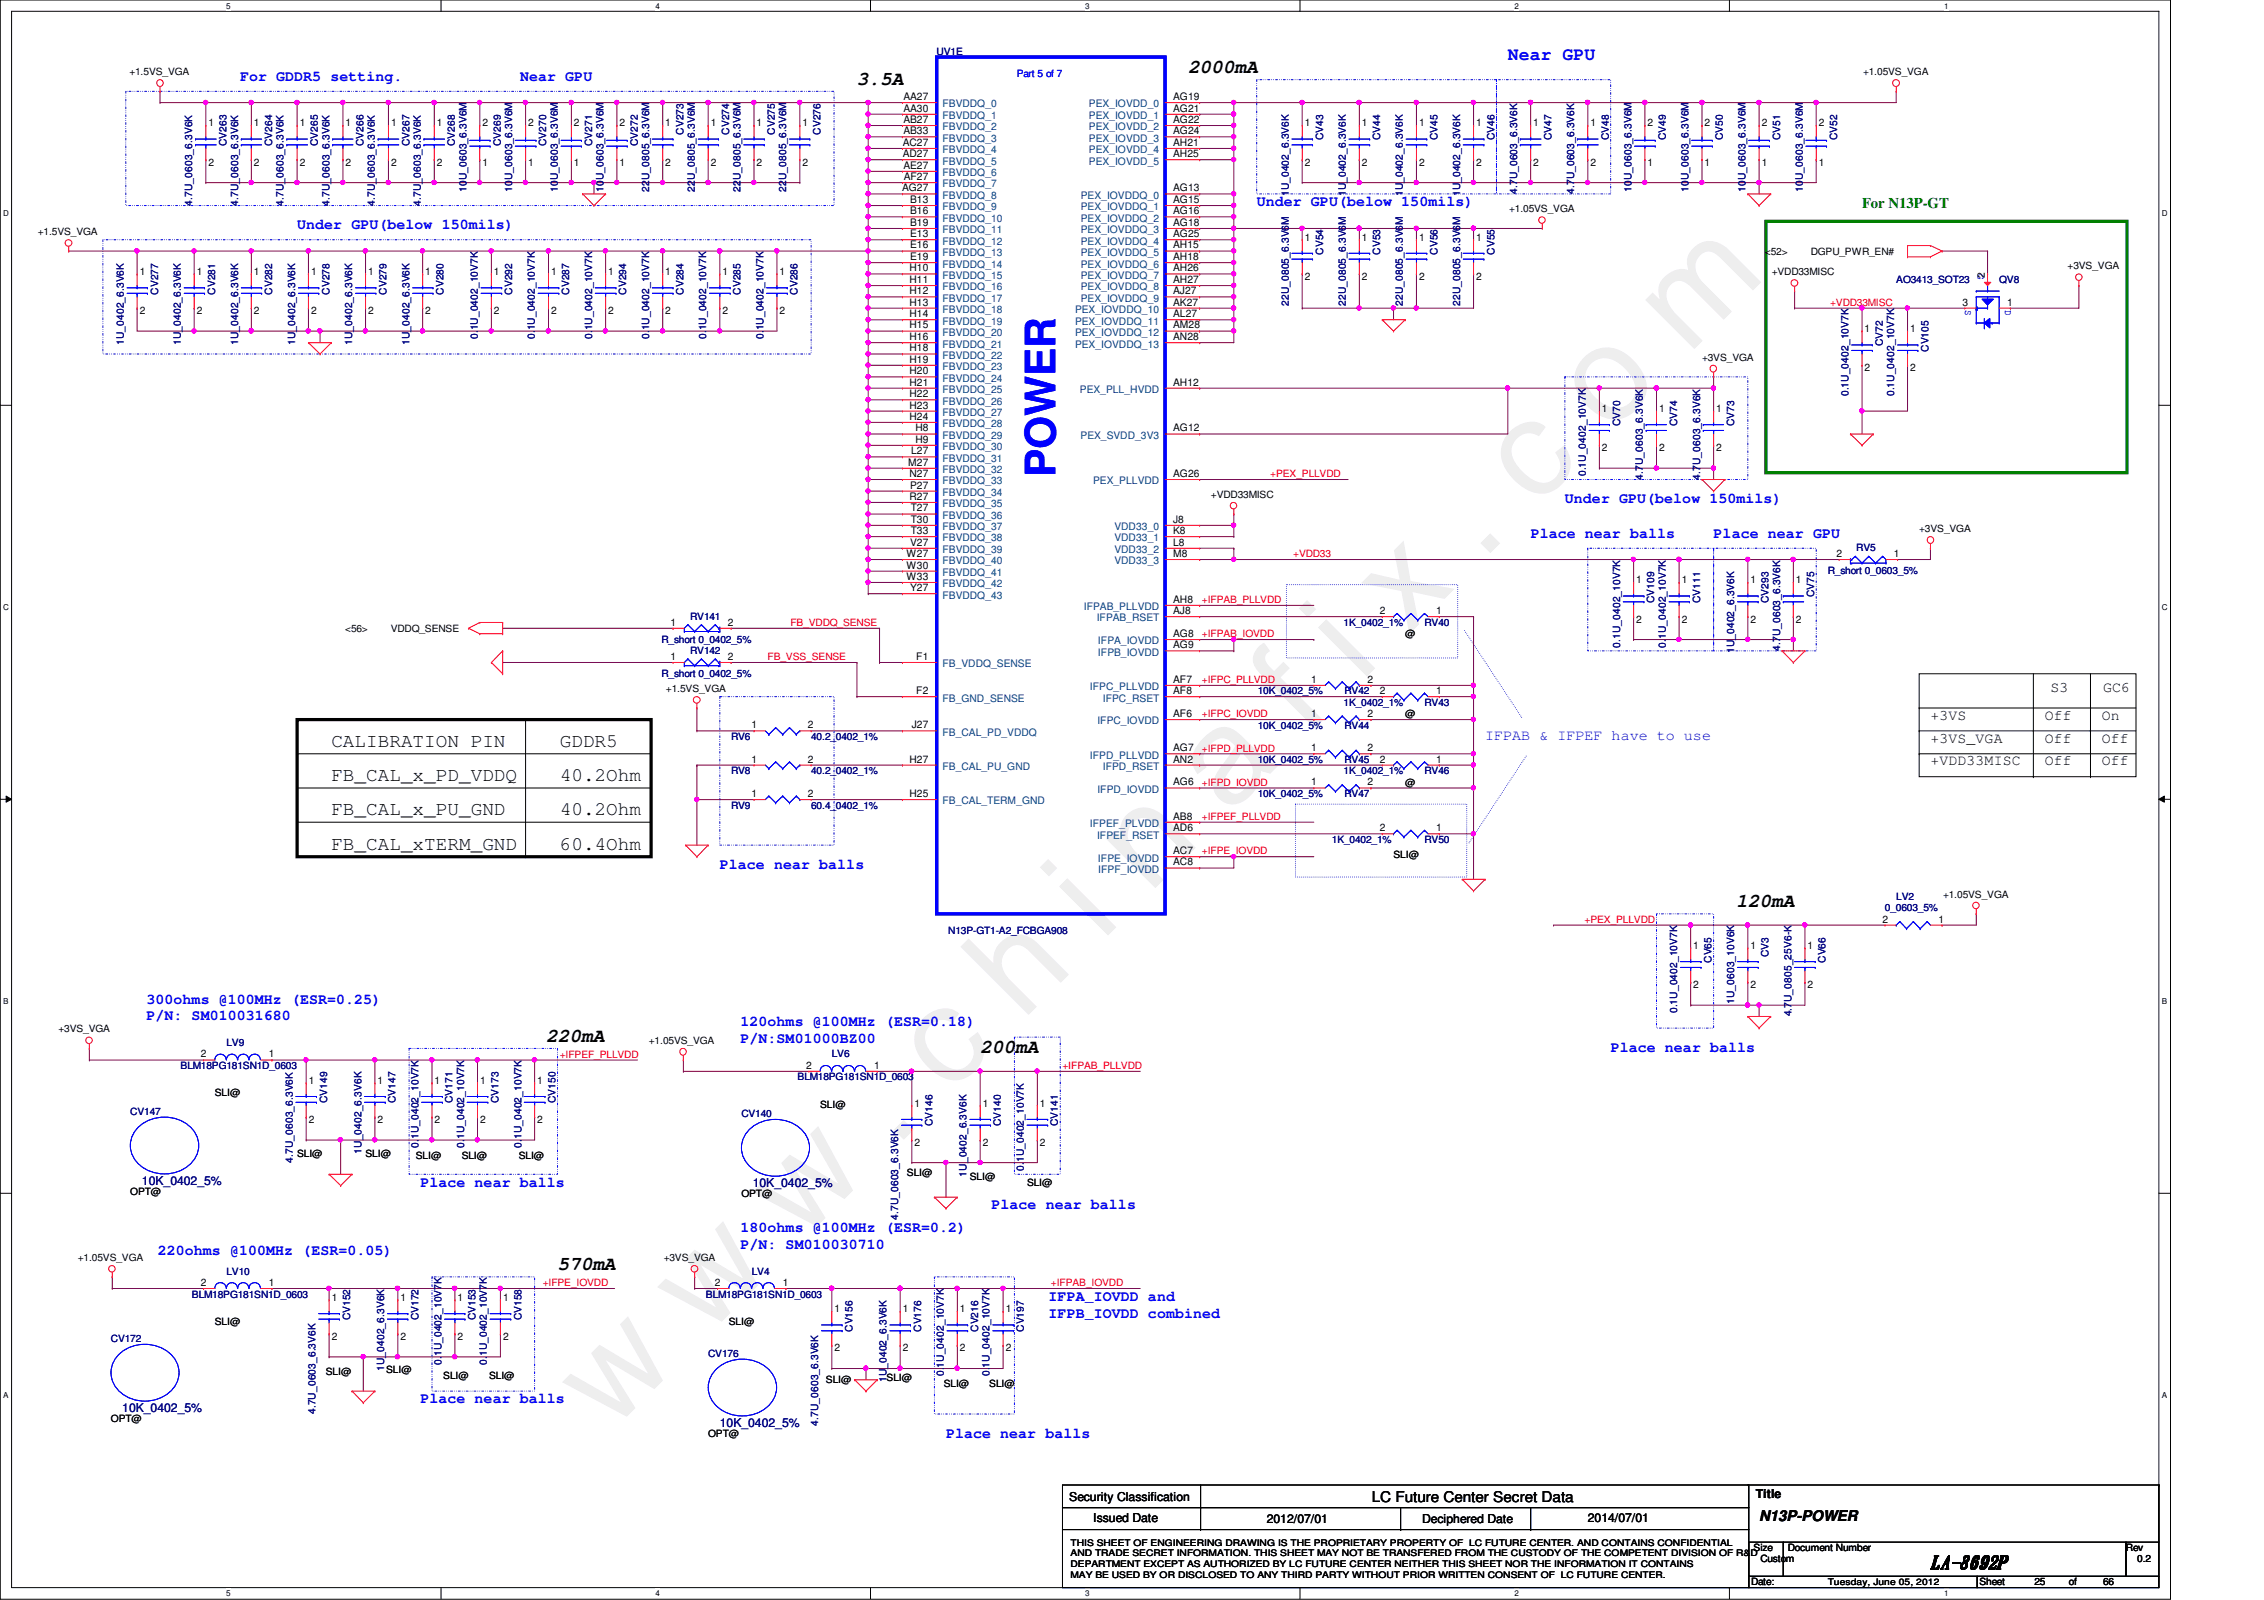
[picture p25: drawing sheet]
<svg xmlns="http://www.w3.org/2000/svg" width="297mm" height="210mm" viewBox="0 0 297 210" stroke-linecap="round" stroke-linejoin="round" font-family="sans-serif">
<defs><g id="words">
<text font-size="17.6" fill="#f0f" x="80.1" y="188" transform="rotate(-45 80.1 188)">w w w . c h i n a f i x . c o m</text>
<text font-size="5.5" fill="#00f" x="138.5" y="62.6" transform="rotate(-90 138.5 62.6)">POWER</text>
<g font-size="2.5">
<text x="112.4" y="11.1">3.5A</text>
<text x="155.9" y="9.6">2000mA</text>
<text x="43.5" y="98">CALIBRATION PIN</text>
<text x="73.4" y="98">GDDR5</text>
<text x="43.5" y="102.4">FB_CAL_x_PD_VDDQ</text>
<text x="43.5" y="107">FB_CAL_x_PU_GND</text>
<text x="73.4" y="102.4">40.2Ohm</text>
<text x="73.4" y="107">40.2Ohm</text>
<text x="43.5" y="111.5">FB_CAL_xTERM_GND</text>
<text x="73.4" y="111.5">60.4Ohm</text>
<text x="227.8" y="119">120mA</text>
<text x="71.7" y="136.7">220mA</text>
<text x="128.6" y="138.2">200mA</text>
<text x="73.1" y="166.7">570mA</text>
</g>
<text font-size="2.4" fill="#00f" x="197.8" y="7.9">Near GPU</text>
<text font-size="2.4" x="253.4" y="205.7">LA-8692P</text>
<g font-size="1.9" fill="#00f">
<text x="31.5" y="10.6">For GDDR5 setting.</text>
<text x="68.2" y="10.6">Near GPU</text>
<text x="164.9" y="27.1">Under GPU(below 150mils)</text>
<text x="39" y="30.1">Under GPU(below 150mils)</text>
<text x="200.8" y="70.5">Place near balls</text>
<text x="205.3" y="66">Under GPU(below 150mils)</text>
<text x="224.8" y="70.5">Place near GPU</text>
<text x="194.9" y="97.1">IFPAB &amp; IFPEF have to use</text>
<text x="94.4" y="114">Place near balls</text>
<text x="19.2" y="131.7">300ohms @100MHz (ESR=0.25)</text>
<text x="19.2" y="133.9">P/N: SM010031680</text>
<text x="97.2" y="134.7">120ohms @100MHz (ESR=0.18)</text>
<text x="97.2" y="136.9">P/N:SM01000BZ00</text>
<text x="211.3" y="138">Place near balls</text>
<text x="55.2" y="155.7">Place near balls</text>
<text x="97.2" y="161.6">180ohms @100MHz (ESR=0.2)</text>
<text x="130.1" y="158.7">Place near balls</text>
<text x="20.7" y="164.6">220ohms @100MHz (ESR=0.05)</text>
<text x="97.2" y="163.8">P/N: SM010030710</text>
<text x="137.6" y="170.6">IFPA_IOVDD and</text>
<text x="137.6" y="172.8">IFPB_IOVDD combined</text>
<text x="55.2" y="184.1">Place near balls</text>
<text x="124.1" y="188.6">Place near balls</text>
</g>
<text font-size="1.9" fill="#008000" x="244.3" y="27.3">For N13P-GT</text>
<g font-size="1.9">
<text x="253.3" y="94.4">+3VS</text>
<text x="268.3" y="94.4">Off</text>
<text x="269" y="90.8">S3</text>
<text x="275.8" y="94.4">On</text>
<text x="275.9" y="90.8">GC6</text>
<text x="253.3" y="97.4">+3VS_VGA</text>
<text x="253.3" y="100.4">+VDD33MISC</text>
<text x="268.3" y="97.4">Off</text>
<text x="268.3" y="100.4">Off</text>
<text x="275.8" y="97.4">Off</text>
<text x="275.8" y="100.4">Off</text>
<text x="180" y="197">LC Future Center Secret Data</text>
<text x="230.8" y="199.6">N13P-POWER</text>
</g>
<g font-size="1.6" fill="#000080">
<text x="18.6" y="155.5">10K_0402_5%</text>
<text x="98.8" y="155.8">10K_0402_5%</text>
<text x="16" y="185.3">10K_0402_5%</text>
<text x="94.4" y="187.2">10K_0402_5%</text>
</g>
<g font-size="1.6">
<text x="140.3" y="196.8">Security Classification</text>
<text x="230.4" y="196.5">Title</text>
<text x="143.4" y="199.7">Issued Date</text>
<text x="166.2" y="199.9">2012/07/01</text>
<text x="186.6" y="199.9">Deciphered Date</text>
<text x="208.3" y="199.7">2014/07/01</text>
</g>
<g font-size="1.4">
<text x="27.3" y="16.6">1</text>
<text x="33.3" y="16.6">1</text>
<text x="39.3" y="16.6">1</text>
<text x="45.3" y="16.6">1</text>
<text x="51.3" y="16.6">1</text>
<text x="57.3" y="16.6">1</text>
<text x="63.3" y="16.6">2</text>
<text x="69.3" y="16.6">2</text>
<text x="75.3" y="16.6">2</text>
<text x="81.3" y="16.6">2</text>
<text x="87.3" y="16.6">1</text>
<text x="93.3" y="16.6">1</text>
<text x="99.3" y="16.6">1</text>
<text x="105.3" y="16.6">1</text>
<text x="118.5" y="13.1">AA27</text>
<text x="118.5" y="14.6">AA30</text>
<text x="118.5" y="16.1">AB27</text>
<text x="118.5" y="17.6">AB33</text>
<text x="153.9" y="13.1">AG19</text>
<text x="153.9" y="14.6">AG21</text>
<text x="153.9" y="16.1">AG22</text>
<text x="153.9" y="17.6">AG24</text>
<text x="171.2" y="16.6">1</text>
<text x="178.7" y="16.6">1</text>
<text x="186.2" y="16.6">1</text>
<text x="193.7" y="16.6">1</text>
<text x="201.2" y="16.6">1</text>
<text x="208.7" y="16.6">1</text>
<text x="216.2" y="16.6">2</text>
<text x="223.6" y="16.6">2</text>
<text x="231.1" y="16.6">2</text>
<text x="238.6" y="16.6">2</text>
<text x="27.3" y="21.8">2</text>
<text x="33.3" y="21.8">2</text>
<text x="39.3" y="21.8">2</text>
<text x="45.3" y="21.8">2</text>
<text x="51.3" y="21.8">2</text>
<text x="57.3" y="21.8">2</text>
<text x="63.3" y="21.8">1</text>
<text x="69.3" y="21.8">1</text>
<text x="75.3" y="21.8">1</text>
<text x="81.3" y="21.8">1</text>
<text x="87.3" y="21.8">2</text>
<text x="93.3" y="21.8">2</text>
<text x="99.3" y="21.8">2</text>
<text x="105.3" y="21.8">2</text>
<text x="118.4" y="19.1">AC27</text>
<text x="118.4" y="20.6">AD27</text>
<text x="118.5" y="22.1">AE27</text>
<text x="118.6" y="23.6">AF27</text>
<text x="153.9" y="19.1">AH21</text>
<text x="153.9" y="20.6">AH25</text>
<text x="171.2" y="21.8">2</text>
<text x="178.7" y="21.8">2</text>
<text x="186.2" y="21.8">2</text>
<text x="193.7" y="21.8">2</text>
<text x="201.2" y="21.8">2</text>
<text x="208.7" y="21.8">2</text>
<text x="216.2" y="21.8">1</text>
<text x="223.6" y="21.8">1</text>
<text x="231.1" y="21.8">1</text>
<text x="238.6" y="21.8">1</text>
<text x="118.4" y="25.1">AG27</text>
<text x="119.4" y="26.6">B13</text>
<text x="119.4" y="28.1">B16</text>
<text x="119.4" y="29.6">B19</text>
<text x="153.9" y="25.1">AG13</text>
<text x="153.9" y="26.6">AG15</text>
<text x="153.9" y="28.1">AG16</text>
<text x="153.9" y="29.6">AG18</text>
<text x="119.3" y="35.6">H10</text>
<text x="119.4" y="31.1">E13</text>
<text x="119.4" y="32.6">E16</text>
<text x="119.4" y="34.1">E19</text>
<text x="153.9" y="31.1">AG25</text>
<text x="153.9" y="32.6">AH15</text>
<text x="153.9" y="34.1">AH18</text>
<text x="153.9" y="35.6">AH26</text>
<text x="171.2" y="31.6">1</text>
<text x="178.7" y="31.6">1</text>
<text x="186.2" y="31.6">1</text>
<text x="193.7" y="31.6">1</text>
<text x="18.3" y="36.1">1</text>
<text x="18.3" y="41.2">2</text>
<text x="25.8" y="36.1">1</text>
<text x="25.8" y="41.2">2</text>
<text x="33.3" y="36.1">1</text>
<text x="33.3" y="41.2">2</text>
<text x="40.8" y="36.1">1</text>
<text x="40.8" y="41.2">2</text>
<text x="48.3" y="36.1">1</text>
<text x="48.3" y="41.2">2</text>
<text x="55.8" y="36.1">1</text>
<text x="55.8" y="41.2">2</text>
<text x="64.8" y="36.1">1</text>
<text x="64.8" y="41.2">2</text>
<text x="72.3" y="36.1">1</text>
<text x="72.3" y="41.2">2</text>
<text x="79.8" y="36.1">1</text>
<text x="79.8" y="41.2">2</text>
<text x="87.3" y="36.1">1</text>
<text x="87.3" y="41.2">2</text>
<text x="94.8" y="36.1">1</text>
<text x="94.8" y="41.2">2</text>
<text x="102.3" y="36.1">1</text>
<text x="102.3" y="41.2">2</text>
<text x="119.3" y="37.1">H11</text>
<text x="119.3" y="38.6">H12</text>
<text x="119.3" y="40.1">H13</text>
<text x="119.3" y="41.6">H14</text>
<text x="153.9" y="37.1">AH27</text>
<text x="153.9" y="38.6">AJ27</text>
<text x="153.9" y="40.1">AK27</text>
<text x="153.9" y="41.6">AL27</text>
<text x="171.2" y="36.7">2</text>
<text x="178.7" y="36.7">2</text>
<text x="186.2" y="36.7">2</text>
<text x="193.7" y="36.7">2</text>
<text x="257.5" y="40.1">3</text>
<text x="260.4" y="36.4" transform="rotate(-90 260.4 36.4)">2</text>
<text x="263.4" y="40.1">1</text>
<text x="119.3" y="43.1">H15</text>
<text x="119.3" y="44.6">H16</text>
<text x="119.3" y="46.1">H18</text>
<text x="119.3" y="47.6">H19</text>
<text x="153.9" y="43.1">AM28</text>
<text x="153.9" y="44.6">AN28</text>
<text x="244.6" y="43.6">1</text>
<text x="250.6" y="43.6">1</text>
<text x="119.3" y="49.1">H20</text>
<text x="119.3" y="50.6">H21</text>
<text x="119.3" y="52.1">H22</text>
<text x="119.3" y="53.6">H23</text>
<text x="153.9" y="50.6">AH12</text>
<text x="244.6" y="48.7">2</text>
<text x="250.6" y="48.7">2</text>
<text x="119.3" y="55.1">H24</text>
<text x="119.5" y="59.6">L27</text>
<text x="120.1" y="56.6">H8</text>
<text x="120.1" y="58.1">H9</text>
<text x="153.9" y="56.6">AG12</text>
<text x="210.2" y="54.1">1</text>
<text x="210.2" y="59.2">2</text>
<text x="217.7" y="54.1">1</text>
<text x="217.7" y="59.2">2</text>
<text x="225.2" y="54.1">1</text>
<text x="225.2" y="59.2">2</text>
<text x="119.2" y="61.1">M27</text>
<text x="119.3" y="62.6">N27</text>
<text x="119.3" y="65.6">R27</text>
<text x="119.4" y="64.1">P27</text>
<text x="153.9" y="62.6">AG26</text>
<text x="119.4" y="71.6">V27</text>
<text x="119.5" y="67.1">T27</text>
<text x="119.5" y="68.6">T30</text>
<text x="119.5" y="70.1">T33</text>
<text x="153.9" y="68.6">J8</text>
<text x="153.9" y="70.1">K8</text>
<text x="153.9" y="71.6">L8</text>
<text x="119" y="73.1">W27</text>
<text x="119" y="74.6">W30</text>
<text x="119" y="76.1">W33</text>
<text x="119.4" y="77.6">Y27</text>
<text x="153.9" y="73.1">M8</text>
<text x="214.7" y="76.5">1</text>
<text x="220.6" y="76.5">1</text>
<text x="229.7" y="76.5">1</text>
<text x="235.6" y="76.5">1</text>
<text x="241" y="73.1">2</text>
<text x="248.5" y="73.1">1</text>
<text x="88" y="82.1">1</text>
<text x="95.5" y="82.1">2</text>
<text x="153.9" y="83.6">AG8</text>
<text x="153.9" y="79.1">AH8</text>
<text x="153.9" y="80.6">AJ8</text>
<text x="181" y="80.6">2</text>
<text x="188.4" y="80.6">1</text>
<text x="214.7" y="81.7">2</text>
<text x="220.6" y="81.7">2</text>
<text x="229.7" y="81.7">2</text>
<text x="235.6" y="81.7">2</text>
<text x="88" y="86.6">1</text>
<text x="95.5" y="86.6">2</text>
<text x="120.2" y="86.6">F1</text>
<text x="153.9" y="85">AG9</text>
<text x="153.9" y="89.6">AF7</text>
<text x="172" y="89.6">1</text>
<text x="179.4" y="89.6">2</text>
<text x="98.6" y="95.5">1</text>
<text x="106" y="95.5">2</text>
<text x="119.6" y="95.5">J27</text>
<text x="120.2" y="91.1">F2</text>
<text x="153.9" y="94.1">AF6</text>
<text x="153.9" y="91.1">AF8</text>
<text x="172" y="94.1">1</text>
<text x="179.4" y="94.1">2</text>
<text x="181" y="91.1">2</text>
<text x="188.4" y="91.1">1</text>
<text x="98.6" y="100">1</text>
<text x="106" y="100">2</text>
<text x="119.3" y="100">H27</text>
<text x="153.9" y="98.6">AG7</text>
<text x="153.9" y="100">AN2</text>
<text x="172" y="98.6">1</text>
<text x="179.4" y="98.6">2</text>
<text x="181" y="100">2</text>
<text x="188.4" y="100">1</text>
<text x="98.6" y="104.6">1</text>
<text x="106" y="104.6">2</text>
<text x="119.3" y="104.6">H25</text>
<text x="153.9" y="103">AG6</text>
<text x="153.9" y="107.5">AB8</text>
<text x="172" y="103">1</text>
<text x="179.4" y="103">2</text>
<text x="153.9" y="112.1">AC7</text>
<text x="153.9" y="109.1">AD6</text>
<text x="153.9" y="113.5">AC8</text>
<text x="181" y="109.1">2</text>
<text x="188.4" y="109.1">1</text>
<text x="222.2" y="124.5">1</text>
<text x="229.7" y="124.5">1</text>
<text x="237.1" y="124.5">1</text>
<text x="247" y="121">2</text>
<text x="254.3" y="121">1</text>
<text x="222.2" y="129.7">2</text>
<text x="229.7" y="129.7">2</text>
<text x="237.1" y="129.7">2</text>
<text x="26.4" y="138.7">2</text>
<text x="35.3" y="138.7">1</text>
<text x="40.5" y="142.2">1</text>
<text x="49.5" y="142.2">1</text>
<text x="57" y="142.2">1</text>
<text x="63" y="142.2">1</text>
<text x="70.5" y="142.2">1</text>
<text x="105.8" y="140.2">2</text>
<text x="114.7" y="140.2">1</text>
<text x="40.5" y="147.3">2</text>
<text x="49.5" y="147.3">2</text>
<text x="57" y="147.3">2</text>
<text x="63" y="147.3">2</text>
<text x="70.5" y="147.3">2</text>
<text x="120" y="145.2">1</text>
<text x="128.9" y="145.2">1</text>
<text x="136.4" y="145.2">1</text>
<text x="120" y="150.3">2</text>
<text x="128.9" y="150.3">2</text>
<text x="136.4" y="150.3">2</text>
<text x="26.4" y="168.7">2</text>
<text x="35.3" y="168.7">1</text>
<text x="43.5" y="170.7">1</text>
<text x="52.5" y="170.7">1</text>
<text x="60" y="170.7">1</text>
<text x="66" y="170.7">1</text>
<text x="93.8" y="168.7">2</text>
<text x="102.7" y="168.7">1</text>
<text x="109.5" y="172.2">1</text>
<text x="118.4" y="172.2">1</text>
<text x="125.9" y="172.2">1</text>
<text x="131.9" y="172.2">1</text>
<text x="43.5" y="175.8">2</text>
<text x="52.5" y="175.8">2</text>
<text x="60" y="175.8">2</text>
<text x="66" y="175.8">2</text>
<text x="109.5" y="177.3">2</text>
<text x="118.4" y="177.3">2</text>
<text x="125.9" y="177.3">2</text>
<text x="131.9" y="177.3">2</text>
</g>
<g font-size="1.4" fill="#004080">
<text x="123.7" y="14.1">FBVDDQ_0</text>
<text x="123.7" y="15.6">FBVDDQ_1</text>
<text x="123.7" y="17.1">FBVDDQ_2</text>
<text x="142.9" y="14.1">PEX_IOVDD_0</text>
<text x="142.9" y="15.6">PEX_IOVDD_1</text>
<text x="142.9" y="17.1">PEX_IOVDD_2</text>
<text x="123.7" y="18.6">FBVDDQ_3</text>
<text x="123.7" y="20.1">FBVDDQ_4</text>
<text x="123.7" y="21.6">FBVDDQ_5</text>
<text x="123.7" y="23.1">FBVDDQ_6</text>
<text x="142.9" y="18.6">PEX_IOVDD_3</text>
<text x="142.9" y="20.1">PEX_IOVDD_4</text>
<text x="142.9" y="21.6">PEX_IOVDD_5</text>
<text x="123.7" y="24.6">FBVDDQ_7</text>
<text x="123.7" y="26.1">FBVDDQ_8</text>
<text x="123.7" y="27.6">FBVDDQ_9</text>
<text x="123.7" y="29.1">FBVDDQ_10</text>
<text x="141.8" y="26.1">PEX_IOVDDQ_0</text>
<text x="141.8" y="27.6">PEX_IOVDDQ_1</text>
<text x="141.8" y="29.1">PEX_IOVDDQ_2</text>
<text x="123.7" y="30.6">FBVDDQ_11</text>
<text x="123.7" y="32.1">FBVDDQ_12</text>
<text x="123.7" y="33.6">FBVDDQ_13</text>
<text x="123.7" y="35.1">FBVDDQ_14</text>
<text x="141.8" y="30.6">PEX_IOVDDQ_3</text>
<text x="141.8" y="32.1">PEX_IOVDDQ_4</text>
<text x="141.8" y="33.6">PEX_IOVDDQ_5</text>
<text x="141.8" y="35.1">PEX_IOVDDQ_6</text>
<text x="123.7" y="36.6">FBVDDQ_15</text>
<text x="123.7" y="38.1">FBVDDQ_16</text>
<text x="123.7" y="39.6">FBVDDQ_17</text>
<text x="123.7" y="41.1">FBVDDQ_18</text>
<text x="141.1" y="41.1">PEX_IOVDDQ_10</text>
<text x="141.8" y="36.6">PEX_IOVDDQ_7</text>
<text x="141.8" y="38.1">PEX_IOVDDQ_8</text>
<text x="141.8" y="39.6">PEX_IOVDDQ_9</text>
<text x="123.7" y="42.6">FBVDDQ_19</text>
<text x="123.7" y="44.1">FBVDDQ_20</text>
<text x="123.7" y="45.6">FBVDDQ_21</text>
<text x="123.7" y="47.1">FBVDDQ_22</text>
<text x="141.1" y="42.6">PEX_IOVDDQ_11</text>
<text x="141.1" y="44.1">PEX_IOVDDQ_12</text>
<text x="141.1" y="45.6">PEX_IOVDDQ_13</text>
<text x="123.7" y="48.6">FBVDDQ_23</text>
<text x="123.7" y="50.1">FBVDDQ_24</text>
<text x="123.7" y="51.6">FBVDDQ_25</text>
<text x="123.7" y="53.1">FBVDDQ_26</text>
<text x="141.7" y="51.6">PEX_PLL_HVDD</text>
<text x="123.7" y="54.6">FBVDDQ_27</text>
<text x="123.7" y="56">FBVDDQ_28</text>
<text x="123.7" y="57.6">FBVDDQ_29</text>
<text x="123.7" y="59.1">FBVDDQ_30</text>
<text x="141.8" y="57.6">PEX_SVDD_3V3</text>
<text x="123.7" y="60.6">FBVDDQ_31</text>
<text x="123.7" y="62.1">FBVDDQ_32</text>
<text x="123.7" y="63.5">FBVDDQ_33</text>
<text x="123.7" y="65.1">FBVDDQ_34</text>
<text x="143.4" y="63.5">PEX_PLLVDD</text>
<text x="123.7" y="66.5">FBVDDQ_35</text>
<text x="123.7" y="68.1">FBVDDQ_36</text>
<text x="123.7" y="69.6">FBVDDQ_37</text>
<text x="123.7" y="71">FBVDDQ_38</text>
<text x="146.2" y="69.6">VDD33_0</text>
<text x="146.2" y="71">VDD33_1</text>
<text x="123.7" y="72.6">FBVDDQ_39</text>
<text x="123.7" y="74">FBVDDQ_40</text>
<text x="123.7" y="75.6">FBVDDQ_41</text>
<text x="123.7" y="77">FBVDDQ_42</text>
<text x="146.2" y="72.6">VDD33_2</text>
<text x="146.2" y="74">VDD33_3</text>
<text x="123.7" y="78.5">FBVDDQ_43</text>
<text x="142.2" y="80.1">IFPAB_PLLVDD</text>
<text x="143.9" y="81.5">IFPAB_RSET</text>
<text x="123.7" y="87.5">FB_VDDQ_SENSE</text>
<text x="144.1" y="84.5">IFPA_IOVDD</text>
<text x="144.1" y="86">IFPB_IOVDD</text>
<text x="123.7" y="92">FB_GND_SENSE</text>
<text x="143" y="90.6">IFPC_PLLVDD</text>
<text x="144" y="95">IFPC_IOVDD</text>
<text x="144.7" y="92">IFPC_RSET</text>
<text x="123.7" y="96.5">FB_CAL_PD_VDDQ</text>
<text x="123.7" y="101">FB_CAL_PU_GND</text>
<text x="143" y="99.5">IFPD_PLLVDD</text>
<text x="144.7" y="101">IFPD_RSET</text>
<text x="123.7" y="105.5">FB_CAL_TERM_GND</text>
<text x="144" y="104">IFPD_IOVDD</text>
<text x="143" y="108.5">IFPEF_PLVDD</text>
<text x="143.9" y="110">IFPEF_RSET</text>
<text x="144.1" y="113">IFPE_IOVDD</text>
<text x="144.1" y="114.5">IFPF_IOVDD</text>
</g>
<g font-size="1.3">
<text x="17" y="9.9">+1.5VS_VGA</text>
<text x="244.4" y="9.9">+1.05VS_VGA</text>
<text x="198" y="27.9">+1.05VS_VGA</text>
<text x="4.9" y="30.9">+1.5VS_VGA</text>
<text x="231.6" y="33.4">&lt;52&gt;</text>
<text x="237.6" y="33.4">DGPU_PWR_EN#</text>
<text x="271.3" y="35.3">+3VS_VGA</text>
<text x="232.4" y="36.1">+VDD33MISC</text>
<text x="223.3" y="47.3">+3VS_VGA</text>
<text x="158.9" y="65.3">+VDD33MISC</text>
<text x="251.8" y="69.8">+3VS_VGA</text>
<text x="45.3" y="82.8">&lt;56&gt;</text>
<text x="51.3" y="82.8">VDDQ_SENSE</text>
<text x="184.4" y="83.6">@</text>
<text x="87.4" y="90.8">+1.5VS_VGA</text>
<text x="184.4" y="94.1">@</text>
<text x="184.4" y="103.1">@</text>
<text x="182.8" y="112.5">SLI@</text>
<text x="254.9" y="117.8">+1.05VS_VGA</text>
<text x="7.7" y="135.4">+3VS_VGA</text>
<text x="85.1" y="136.9">+1.05VS_VGA</text>
<text x="28.2" y="143.8">SLI@</text>
<text x="107.6" y="145.3">SLI@</text>
<text x="39" y="151.8">SLI@</text>
<text x="48" y="151.8">SLI@</text>
<text x="54.6" y="152.1">SLI@</text>
<text x="60.6" y="152.1">SLI@</text>
<text x="68.1" y="152.1">SLI@</text>
<text x="119" y="154.3">SLI@</text>
<text x="127.3" y="154.8">SLI@</text>
<text x="134.7" y="155.5">SLI@</text>
<text x="17.1" y="156.7">OPT@</text>
<text x="97.3" y="157">OPT@</text>
<text x="10.2" y="165.4">+1.05VS_VGA</text>
<text x="87.1" y="165.4">+3VS_VGA</text>
<text x="28.2" y="173.8">SLI@</text>
<text x="95.6" y="173.8">SLI@</text>
<text x="42.8" y="180.4">SLI@</text>
<text x="50.7" y="180.1">SLI@</text>
<text x="58.2" y="180.8">SLI@</text>
<text x="64.2" y="180.8">SLI@</text>
<text x="108.4" y="181.4">SLI@</text>
<text x="116.3" y="181.1">SLI@</text>
<text x="123.8" y="181.9">SLI@</text>
<text x="129.8" y="181.9">SLI@</text>
<text x="14.6" y="186.6">OPT@</text>
<text x="92.9" y="188.5">OPT@</text>
<text x="230.1" y="203.5">Size</text>
<text x="234.6" y="203.5">Document Number</text>
<text x="278.9" y="203.5">Rev</text>
<text x="229.7" y="208">Date:</text>
<text x="231" y="205">Custom</text>
<text x="259.7" y="208">Sheet</text>
<text x="266.9" y="208">25</text>
<text x="271.4" y="208">of</text>
<text x="275.9" y="208">66</text>
<text x="280.4" y="205">0.2</text>
</g>
<g font-size="1.3" fill="#000080">
<text x="122.9" y="7.2">UV1E</text>
<text x="89.7" y="17.7" transform="rotate(-90 89.7 17.7)">CV273</text>
<text x="95.7" y="17.7" transform="rotate(-90 95.7 17.7)">CV274</text>
<text x="101.6" y="17.7" transform="rotate(-90 101.6 17.7)">CV275</text>
<text x="107.7" y="17.7" transform="rotate(-90 107.7 17.7)">CV276</text>
<text x="29.7" y="19.2" transform="rotate(-90 29.7 19.2)">CV263</text>
<text x="35.7" y="19.2" transform="rotate(-90 35.7 19.2)">CV264</text>
<text x="41.7" y="19.2" transform="rotate(-90 41.7 19.2)">CV265</text>
<text x="47.7" y="19.2" transform="rotate(-90 47.7 19.2)">CV266</text>
<text x="53.7" y="19.2" transform="rotate(-90 53.7 19.2)">CV267</text>
<text x="59.7" y="19.2" transform="rotate(-90 59.7 19.2)">CV268</text>
<text x="65.7" y="19.2" transform="rotate(-90 65.7 19.2)">CV269</text>
<text x="71.7" y="19.2" transform="rotate(-90 71.7 19.2)">CV270</text>
<text x="77.7" y="19.2" transform="rotate(-90 77.7 19.2)">CV271</text>
<text x="83.7" y="19.2" transform="rotate(-90 83.7 19.2)">CV272</text>
<text x="173.6" y="18.4" transform="rotate(-90 173.6 18.4)">CV43</text>
<text x="181.1" y="18.4" transform="rotate(-90 181.1 18.4)">CV44</text>
<text x="188.6" y="18.4" transform="rotate(-90 188.6 18.4)">CV45</text>
<text x="196.1" y="18.4" transform="rotate(-90 196.1 18.4)">CV46</text>
<text x="203.6" y="18.4" transform="rotate(-90 203.6 18.4)">CV47</text>
<text x="211.1" y="18.4" transform="rotate(-90 211.1 18.4)">CV48</text>
<text x="218.6" y="18.4" transform="rotate(-90 218.6 18.4)">CV49</text>
<text x="226.1" y="18.4" transform="rotate(-90 226.1 18.4)">CV50</text>
<text x="233.5" y="18.4" transform="rotate(-90 233.5 18.4)">CV51</text>
<text x="241" y="18.4" transform="rotate(-90 241 18.4)">CV52</text>
<text x="25.2" y="27" transform="rotate(-90 25.2 27)">4.7U_0603_6.3V6K</text>
<text x="31.2" y="27" transform="rotate(-90 31.2 27)">4.7U_0603_6.3V6K</text>
<text x="37.2" y="27" transform="rotate(-90 37.2 27)">4.7U_0603_6.3V6K</text>
<text x="43.2" y="27" transform="rotate(-90 43.2 27)">4.7U_0603_6.3V6K</text>
<text x="49.2" y="27" transform="rotate(-90 49.2 27)">4.7U_0603_6.3V6K</text>
<text x="55.2" y="27" transform="rotate(-90 55.2 27)">4.7U_0603_6.3V6K</text>
<text x="61.2" y="25.1" transform="rotate(-90 61.2 25.1)">10U_0603_6.3V6M</text>
<text x="67.2" y="25.1" transform="rotate(-90 67.2 25.1)">10U_0603_6.3V6M</text>
<text x="73.2" y="25.1" transform="rotate(-90 73.2 25.1)">10U_0603_6.3V6M</text>
<text x="79.2" y="25.1" transform="rotate(-90 79.2 25.1)">10U_0603_6.3V6M</text>
<text x="85.2" y="25.1" transform="rotate(-90 85.2 25.1)">22U_0805_6.3V6M</text>
<text x="91.2" y="25.1" transform="rotate(-90 91.2 25.1)">22U_0805_6.3V6M</text>
<text x="97.2" y="25.1" transform="rotate(-90 97.2 25.1)">22U_0805_6.3V6M</text>
<text x="103.2" y="25.1" transform="rotate(-90 103.2 25.1)">22U_0805_6.3V6M</text>
<text x="169.1" y="25.7" transform="rotate(-90 169.1 25.7)">1U_0402_6.3V6K</text>
<text x="176.6" y="25.7" transform="rotate(-90 176.6 25.7)">1U_0402_6.3V6K</text>
<text x="184.1" y="25.7" transform="rotate(-90 184.1 25.7)">1U_0402_6.3V6K</text>
<text x="191.6" y="25.7" transform="rotate(-90 191.6 25.7)">1U_0402_6.3V6K</text>
<text x="199" y="25.4" transform="rotate(-90 199 25.4)">4.7U_0603_6.3V6K</text>
<text x="206.5" y="25.4" transform="rotate(-90 206.5 25.4)">4.7U_0603_6.3V6K</text>
<text x="214" y="25.1" transform="rotate(-90 214 25.1)">10U_0603_6.3V6M</text>
<text x="221.5" y="25.1" transform="rotate(-90 221.5 25.1)">10U_0603_6.3V6M</text>
<text x="229" y="25.1" transform="rotate(-90 229 25.1)">10U_0603_6.3V6M</text>
<text x="236.5" y="25.1" transform="rotate(-90 236.5 25.1)">10U_0603_6.3V6M</text>
<text x="173.6" y="33.4" transform="rotate(-90 173.6 33.4)">CV54</text>
<text x="181.1" y="33.4" transform="rotate(-90 181.1 33.4)">CV53</text>
<text x="188.6" y="33.4" transform="rotate(-90 188.6 33.4)">CV56</text>
<text x="196.1" y="33.4" transform="rotate(-90 196.1 33.4)">CV55</text>
<text x="20.7" y="38.7" transform="rotate(-90 20.7 38.7)">CV277</text>
<text x="28.2" y="38.7" transform="rotate(-90 28.2 38.7)">CV281</text>
<text x="35.7" y="38.7" transform="rotate(-90 35.7 38.7)">CV282</text>
<text x="43.2" y="38.7" transform="rotate(-90 43.2 38.7)">CV278</text>
<text x="50.7" y="38.7" transform="rotate(-90 50.7 38.7)">CV279</text>
<text x="58.2" y="38.7" transform="rotate(-90 58.2 38.7)">CV280</text>
<text x="67.2" y="38.7" transform="rotate(-90 67.2 38.7)">CV292</text>
<text x="74.7" y="38.7" transform="rotate(-90 74.7 38.7)">CV287</text>
<text x="82.2" y="38.7" transform="rotate(-90 82.2 38.7)">CV294</text>
<text x="89.7" y="38.7" transform="rotate(-90 89.7 38.7)">CV284</text>
<text x="97.2" y="38.7" transform="rotate(-90 97.2 38.7)">CV285</text>
<text x="104.6" y="38.7" transform="rotate(-90 104.6 38.7)">CV286</text>
<text x="169.1" y="40.1" transform="rotate(-90 169.1 40.1)">22U_0805_6.3V6M</text>
<text x="176.6" y="40.1" transform="rotate(-90 176.6 40.1)">22U_0805_6.3V6M</text>
<text x="184.1" y="40.1" transform="rotate(-90 184.1 40.1)">22U_0805_6.3V6M</text>
<text x="191.6" y="40.1" transform="rotate(-90 191.6 40.1)">22U_0805_6.3V6M</text>
<text x="248.8" y="37.1">AO3413_SOT23</text>
<text x="262.3" y="37.1">QV8</text>
<text x="16.3" y="45.3" transform="rotate(-90 16.3 45.3)">1U_0402_6.3V6K</text>
<text x="23.7" y="45.3" transform="rotate(-90 23.7 45.3)">1U_0402_6.3V6K</text>
<text x="31.2" y="45.3" transform="rotate(-90 31.2 45.3)">1U_0402_6.3V6K</text>
<text x="38.7" y="45.3" transform="rotate(-90 38.7 45.3)">1U_0402_6.3V6K</text>
<text x="46.2" y="45.3" transform="rotate(-90 46.2 45.3)">1U_0402_6.3V6K</text>
<text x="53.7" y="45.3" transform="rotate(-90 53.7 45.3)">1U_0402_6.3V6K</text>
<text x="62.7" y="44.5" transform="rotate(-90 62.7 44.5)">0.1U_0402_10V7K</text>
<text x="70.2" y="44.5" transform="rotate(-90 70.2 44.5)">0.1U_0402_10V7K</text>
<text x="77.7" y="44.5" transform="rotate(-90 77.7 44.5)">0.1U_0402_10V7K</text>
<text x="85.2" y="44.5" transform="rotate(-90 85.2 44.5)">0.1U_0402_10V7K</text>
<text x="92.7" y="44.5" transform="rotate(-90 92.7 44.5)">0.1U_0402_10V7K</text>
<text x="100.2" y="44.5" transform="rotate(-90 100.2 44.5)">0.1U_0402_10V7K</text>
<text x="247" y="45.4" transform="rotate(-90 247 45.4)">CV72</text>
<text x="253" y="46.1" transform="rotate(-90 253 46.1)">CV105</text>
<text x="242.5" y="52" transform="rotate(-90 242.5 52)">0.1U_0402_10V7K</text>
<text x="248.5" y="52" transform="rotate(-90 248.5 52)">0.1U_0402_10V7K</text>
<text x="212.6" y="55.9" transform="rotate(-90 212.6 55.9)">CV70</text>
<text x="220" y="55.9" transform="rotate(-90 220 55.9)">CV74</text>
<text x="227.5" y="55.9" transform="rotate(-90 227.5 55.9)">CV73</text>
<text x="208.1" y="62.5" transform="rotate(-90 208.1 62.5)">0.1U_0402_10V7K</text>
<text x="215.6" y="62.9" transform="rotate(-90 215.6 62.9)">4.7U_0603_6.3V6K</text>
<text x="223.1" y="62.9" transform="rotate(-90 223.1 62.9)">4.7U_0603_6.3V6K</text>
<text x="239.8" y="75.4">R_short 0_0603_5%</text>
<text x="243.5" y="72.3">RV5</text>
<text x="90.5" y="81.4">RV141</text>
<text x="176.3" y="82.1">1K_0402_1%</text>
<text x="186.9" y="82.1">RV40</text>
<text x="217" y="79.1" transform="rotate(-90 217 79.1)">CV109</text>
<text x="223.1" y="79.1" transform="rotate(-90 223.1 79.1)">CV111</text>
<text x="232" y="79.1" transform="rotate(-90 232 79.1)">CV293</text>
<text x="238" y="78.4" transform="rotate(-90 238 78.4)">CV75</text>
<text x="86.8" y="88.9">R_short 0_0402_5%</text>
<text x="86.8" y="84.3">R_short 0_0402_5%</text>
<text x="90.5" y="85.9">RV142</text>
<text x="212.6" y="85" transform="rotate(-90 212.6 85)">0.1U_0402_10V7K</text>
<text x="218.6" y="85" transform="rotate(-90 218.6 85)">0.1U_0402_10V7K</text>
<text x="227.5" y="85.7" transform="rotate(-90 227.5 85.7)">1U_0402_6.3V6K</text>
<text x="233.5" y="85.4" transform="rotate(-90 233.5 85.4)">4.7U_0603_6.3V6K</text>
<text x="165" y="91.1">10K_0402_5%</text>
<text x="165" y="95.6">10K_0402_5%</text>
<text x="176.3" y="92.6">1K_0402_1%</text>
<text x="176.4" y="91.1">RV42</text>
<text x="176.4" y="95.6">RV44</text>
<text x="186.9" y="92.6">RV43</text>
<text x="95.9" y="97.1">RV6</text>
<text x="95.9" y="101.6">RV8</text>
<text x="106.4" y="97.1">40.2_0402_1%</text>
<text x="106.4" y="101.6">40.2_0402_1%</text>
<text x="165" y="100.1">10K_0402_5%</text>
<text x="176.3" y="101.6">1K_0402_1%</text>
<text x="176.4" y="100.1">RV45</text>
<text x="186.9" y="101.6">RV46</text>
<text x="95.9" y="106.1">RV9</text>
<text x="106.4" y="106.1">60.4_0402_1%</text>
<text x="165" y="104.6">10K_0402_5%</text>
<text x="176.4" y="104.6">RV47</text>
<text x="174.7" y="110.6">1K_0402_1%</text>
<text x="186.9" y="110.6">RV50</text>
<text x="247.3" y="119.5">0_0603_5%</text>
<text x="248.8" y="118.1">LV2</text>
<text x="124.4" y="122.6">N13P-GT1-A2_FCBGA908</text>
<text x="232" y="125.6" transform="rotate(-90 232 125.6)">CV3</text>
<text x="224.5" y="126.3" transform="rotate(-90 224.5 126.3)">CV65</text>
<text x="227.5" y="131.7" transform="rotate(-90 227.5 131.7)">1U_0603_10V6K</text>
<text x="239.5" y="126.3" transform="rotate(-90 239.5 126.3)">CV66</text>
<text x="29.7" y="137.2">LV9</text>
<text x="220" y="132.9" transform="rotate(-90 220 132.9)">0.1U_0402_10V7K</text>
<text x="235" y="133.3" transform="rotate(-90 235 133.3)">4.7U_0805_25V6-K</text>
<text x="23.7" y="140.3">BLM18PG181SN1D_0603</text>
<text x="104.6" y="141.7">BLM18PG181SN1D_0603</text>
<text x="109.1" y="138.7">LV6</text>
<text x="17.1" y="146.2">CV147</text>
<text x="42.9" y="144.7" transform="rotate(-90 42.9 144.7)">CV149</text>
<text x="51.9" y="144.7" transform="rotate(-90 51.9 144.7)">CV147</text>
<text x="59.4" y="144.7" transform="rotate(-90 59.4 144.7)">CV171</text>
<text x="65.4" y="144.7" transform="rotate(-90 65.4 144.7)">CV173</text>
<text x="72.9" y="144.7" transform="rotate(-90 72.9 144.7)">CV150</text>
<text x="97.3" y="146.5">CV140</text>
<text x="122.3" y="147.7" transform="rotate(-90 122.3 147.7)">CV146</text>
<text x="131.3" y="147.7" transform="rotate(-90 131.3 147.7)">CV140</text>
<text x="138.8" y="147.7" transform="rotate(-90 138.8 147.7)">CV141</text>
<text x="38.4" y="152.5" transform="rotate(-90 38.4 152.5)">4.7U_0603_6.3V6K</text>
<text x="47.4" y="151.3" transform="rotate(-90 47.4 151.3)">1U_0402_6.3V6K</text>
<text x="54.9" y="150.6" transform="rotate(-90 54.9 150.6)">0.1U_0402_10V7K</text>
<text x="60.9" y="150.6" transform="rotate(-90 60.9 150.6)">0.1U_0402_10V7K</text>
<text x="68.4" y="150.6" transform="rotate(-90 68.4 150.6)">0.1U_0402_10V7K</text>
<text x="126.8" y="154.3" transform="rotate(-90 126.8 154.3)">1U_0402_6.3V6K</text>
<text x="134.3" y="153.6" transform="rotate(-90 134.3 153.6)">0.1U_0402_10V7K</text>
<text x="117.9" y="160" transform="rotate(-90 117.9 160)">4.7U_0603_6.3V6K</text>
<text x="29.7" y="167.2">LV10</text>
<text x="98.6" y="167.2">LV4</text>
<text x="25.2" y="170.2">BLM18PG181SN1D_0603</text>
<text x="45.9" y="173.2" transform="rotate(-90 45.9 173.2)">CV152</text>
<text x="54.9" y="173.2" transform="rotate(-90 54.9 173.2)">CV172</text>
<text x="62.4" y="173.2" transform="rotate(-90 62.4 173.2)">CV153</text>
<text x="68.4" y="173.2" transform="rotate(-90 68.4 173.2)">CV158</text>
<text x="92.6" y="170.2">BLM18PG181SN1D_0603</text>
<text x="14.6" y="176.1">CV172</text>
<text x="50.4" y="179.8" transform="rotate(-90 50.4 179.8)">1U_0402_6.3V6K</text>
<text x="57.9" y="179.1" transform="rotate(-90 57.9 179.1)">0.1U_0402_10V7K</text>
<text x="63.9" y="179.1" transform="rotate(-90 63.9 179.1)">0.1U_0402_10V7K</text>
<text x="92.9" y="178">CV176</text>
<text x="111.8" y="174.7" transform="rotate(-90 111.8 174.7)">CV156</text>
<text x="120.9" y="174.7" transform="rotate(-90 120.9 174.7)">CV176</text>
<text x="128.4" y="174.7" transform="rotate(-90 128.4 174.7)">CV216</text>
<text x="134.3" y="174.7" transform="rotate(-90 134.3 174.7)">CV197</text>
<text x="41.4" y="185.5" transform="rotate(-90 41.4 185.5)">4.7U_0603_6.3V6K</text>
<text x="116.3" y="181.3" transform="rotate(-90 116.3 181.3)">1U_0402_6.3V6K</text>
<text x="123.8" y="180.6" transform="rotate(-90 123.8 180.6)">0.1U_0402_10V7K</text>
<text x="129.8" y="180.6" transform="rotate(-90 129.8 180.6)">0.1U_0402_10V7K</text>
<text x="107.4" y="187" transform="rotate(-90 107.4 187)">4.7U_0603_6.3V6K</text>
</g>
<g font-size="1.3" fill="#00f">
<text x="133.4" y="10.2">Part 5 of 7</text>
<text x="259.5" y="35.9" transform="rotate(90 259.5 35.9)">G</text>
<text x="257.8" y="40.7" transform="rotate(90 257.8 40.7)">S</text>
<text x="263.1" y="40.7" transform="rotate(90 263.1 40.7)">D</text>
</g>
<g font-size="1.3" fill="#f00">
<text x="240.1" y="40.1">+VDD33MISC</text>
<text x="166.7" y="62.6">+PEX_PLLVDD</text>
<text x="169.7" y="73.1">+VDD33</text>
<text x="103.7" y="82.1">FB_VDDQ_SENSE</text>
<text x="157.7" y="79.1">+IFPAB_PLLVDD</text>
<text x="157.7" y="83.6">+IFPAB_IOVDD</text>
<text x="100.7" y="86.6">FB_VSS_SENSE</text>
<text x="157.7" y="89.6">+IFPC_PLLVDD</text>
<text x="157.7" y="94.1">+IFPC_IOVDD</text>
<text x="157.7" y="98.6">+IFPD_PLLVDD</text>
<text x="157.7" y="103.1">+IFPD_IOVDD</text>
<text x="157.7" y="107.6">+IFPEF_PLLVDD</text>
<text x="157.7" y="112.1">+IFPE_IOVDD</text>
<text x="207.9" y="121.1">+PEX_PLLVDD</text>
<text x="73.4" y="138.8">+IFPEF_PLLVDD</text>
<text x="139.4" y="140.3">+IFPAB_PLLVDD</text>
<text x="71.2" y="168.7">+IFPE_IOVDD</text>
<text x="137.9" y="168.7">+IFPAB_IOVDD</text>
</g>
<g font-size="1.2">
<text x="140.5" y="202.8">THIS SHEET OF ENGINEERING DRAWING IS THE PROPRIETARY PROPERTY OF LC FUTURE CENTER. AND CONTAINS CONFIDENTIAL</text>
<text x="140.5" y="204.2">AND TRADE SECRET INFORMATION. THIS SHEET MAY NOT BE TRANSFERED FROM THE CUSTODY OF THE COMPETENT DIVISION OF R&amp;D</text>
<text x="140.5" y="205.6">DEPARTMENT EXCEPT AS AUTHORIZED BY LC FUTURE CENTER NEITHER THIS SHEET NOR THE INFORMATION IT CONTAINS</text>
<text x="140.5" y="207">MAY BE USED BY OR DISCLOSED TO ANY THIRD PARTY WITHOUT PRIOR WRITTEN CONSENT OF LC FUTURE CENTER.</text>
<text x="239.8" y="207.9">Tuesday, June 05, 2012</text>
</g>
<g font-size="1.1">
<text x="29.7" y="1.1">5</text>
<text x="86" y="1.1">4</text>
<text x="142.4" y="1.1">3</text>
<text x="198.7" y="1.1">2</text>
<text x="255.1" y="1.1">1</text>
<text x=".4" y="28.3">D</text>
<text x="283.6" y="28.3">D</text>
<text x=".4" y="80">C</text>
<text x="283.6" y="80">C</text>
<text x=".4" y="131.7">B</text>
<text x="283.6" y="131.7">B</text>
<text x=".4" y="183.3">A</text>
<text x="283.6" y="183.3">A</text>
<text x="29.7" y="209.4">5</text>
<text x="86" y="209.4">4</text>
<text x="142.4" y="209.4">3</text>
<text x="198.7" y="209.4">2</text>
<text x="255.1" y="209.4">1</text>
</g>
</g></defs>
<path d="M0 0h284.8v209.8h-284.8zM1.5 1.5h281.7v206.8h-281.7z" fill="none" stroke="#000" stroke-width=".13"/>
<g fill="#fff">
<path d="M29.7 .2h.6v1.2h-.6z"/>
<path d="M29.7 208.4h.6v1.2h-.6z"/>
</g>
<path d="M57.9 0v1.5M57.9 208.3v1.5" fill="none" stroke="#000" stroke-width=".13"/>
<g fill="#fff">
<path d="M86 .2h.6v1.2h-.6z"/>
<path d="M86 208.4h.6v1.2h-.6z"/>
</g>
<path d="M114.2 0v1.5M114.2 208.3v1.5" fill="none" stroke="#000" stroke-width=".13"/>
<g fill="#fff">
<path d="M142.4 .2h.6v1.2h-.6z"/>
<path d="M142.4 208.4h.6v1.2h-.6z"/>
</g>
<path d="M170.6 0v1.5M170.6 208.3v1.5" fill="none" stroke="#000" stroke-width=".13"/>
<g fill="#fff">
<path d="M198.7 .2h.6v1.2h-.6z"/>
<path d="M198.7 208.4h.6v1.2h-.6z"/>
</g>
<path d="M226.9 0v1.5M226.9 208.3v1.5" fill="none" stroke="#000" stroke-width=".13"/>
<g fill="#fff">
<path d="M255.1 .2h.5v1.2h-.5z"/>
<path d="M255.1 208.4h.5v1.2h-.5z"/>
<path d="M.4 27.3h.8v1.2h-.8z"/>
<path d="M283.6 27.3h.8v1.2h-.8z"/>
<path d="M.4 79h.8v1.2h-.8z"/>
<path d="M283.6 79h.8v1.2h-.8z"/>
</g>
<path d="M0 53.2h1.5M283.2 53.2h1.5" fill="none" stroke="#000" stroke-width=".13"/>
<g fill="#fff">
<path d="M.4 130.7h.7v1.2h-.7z"/>
<path d="M283.6 130.7h.7v1.2h-.7z"/>
</g>
<path d="M0 104.9h1.5M.8 104.4l.7 .5-.7 .3zM283.2 104.9l.8-.5v.8zM283.2 104.9h1.5" fill="none" stroke="#000" stroke-width=".13"/>
<path d="M.8 104.4l.7 .5-.7 .3zM283.2 104.9l.8-.5v.8z" fill="#000"/>
<g fill="#fff">
<path d="M.4 182.4h.7v1.2h-.7z"/>
<path d="M283.6 182.4h.7v1.2h-.7z"/>
</g>
<g fill="none" stroke="#000" stroke-width=".13">
<path d="M39 98.9h46.4M251.8 88.4h28.4v13.5h-28.4zM251.8 92.9h.1M251.8 95.9h.1M251.8 98.9h.1M251.8 98.9h28.4M251.8 92.9h28.4M251.8 95.9h28.4M266.8 88.4v13.5M274.3 88.4v13.5M39 103.4h46.4M39 107.9h46.4"/>
<path d="M266.8 101.9h.1M274.3 101.9h.1M0 156.5h1.5M283.2 156.5h1.5"/>
</g>
<path d="M16.5 12h92.9v15h-92.9zM164.9 10.5h31.4v14.9h-31.4zM196.3 10.5h15v14.9h-15zM13.5 31.5h92.9v14.9h-92.9zM224.8 71.9h13.5v13.5h-13.5zM53.7 137.5h19.4v16.6h-19.4zM56.7 167.5h13.4v15h-13.4z" fill="none" stroke="#00f" stroke-width=".13" stroke-dasharray=".3 .3 0 .3 0 .3"/>
<path d="M39 94.4h46.4v18h-46.4z" fill="none" stroke="#000" stroke-width=".42"/>
<path d="M231.7 29h47.4v33h-47.4z" fill="none" stroke="#008000" stroke-width=".42"/>
<path d="M223.3 13.5h.1M223.3 13.5h7.5" fill="none" stroke="#800040" stroke-width=".13"/>
<circle cx="223.3" cy="13.4" r=".29" fill="#f0f"/>
<circle cx="223.3" cy="13.4" r=".29" fill="none" stroke="#f0f" stroke-width=".13"/>
<path d="M200.8 13.5h.1M200.8 13.5v3M200.8 13.5h7.5" fill="none" stroke="#800040" stroke-width=".13"/>
<circle cx="208.3" cy="13.4" r=".29" fill="#f0f"/>
<circle cx="208.3" cy="13.4" r=".29" fill="none" stroke="#f0f" stroke-width=".13"/>
<circle cx="200.8" cy="13.4" r=".29" fill="#f0f"/>
<circle cx="200.8" cy="13.4" r=".29" fill="none" stroke="#f0f" stroke-width=".13"/>
<path d="M208.3 13.5h.1M208.3 13.5h7.5" fill="none" stroke="#800040" stroke-width=".13"/>
<circle cx="215.8" cy="13.4" r=".29" fill="#f0f"/>
<circle cx="215.8" cy="13.4" r=".29" fill="none" stroke="#f0f" stroke-width=".13"/>
<circle cx="208.3" cy="13.4" r=".29" fill="#f0f"/>
<circle cx="208.3" cy="13.4" r=".29" fill="none" stroke="#f0f" stroke-width=".13"/>
<path d="M208.3 13.5h.1M208.3 13.5v3M215.8 13.5h.1M215.8 13.5v3M230.8 13.5h.1M230.8 13.5v3M238.3 13.5h.1M238.3 13.5h10.5" fill="none" stroke="#800040" stroke-width=".13"/>
<circle cx="238.3" cy="13.4" r=".29" fill="#f0f"/>
<circle cx="238.3" cy="13.4" r=".29" fill="none" stroke="#f0f" stroke-width=".13"/>
<path d="M215.8 13.5h.1M215.8 13.5h7.5" fill="none" stroke="#800040" stroke-width=".13"/>
<circle cx="223.3" cy="13.4" r=".29" fill="#f0f"/>
<circle cx="223.3" cy="13.4" r=".29" fill="none" stroke="#f0f" stroke-width=".13"/>
<circle cx="215.8" cy="13.4" r=".29" fill="#f0f"/>
<circle cx="215.8" cy="13.4" r=".29" fill="none" stroke="#f0f" stroke-width=".13"/>
<path d="M157.4 13.5h.1M157.4 15h.1M157.4 16.5h.1M157.4 13.5h4.5M157.4 15h4.5M161.9 13.5h.1M161.9 15h.1M161.9 13.5v3h-4.5M223.3 13.5h.1M223.3 13.5v3" fill="none" stroke="#800040" stroke-width=".13"/>
<circle cx="161.8" cy="15" r=".29" fill="#f0f"/>
<circle cx="161.8" cy="15" r=".29" fill="none" stroke="#f0f" stroke-width=".13"/>
<path d="M157.4 17.9h.1M161.9 16.5h.1M161.9 16.5v1.4h-4.5" fill="none" stroke="#800040" stroke-width=".13"/>
<circle cx="161.8" cy="16.4" r=".29" fill="#f0f"/>
<circle cx="161.8" cy="16.4" r=".29" fill="none" stroke="#f0f" stroke-width=".13"/>
<path d="M157.4 19.5h.1M161.9 17.9h.1M161.9 17.9v1.6h-4.5" fill="none" stroke="#800040" stroke-width=".13"/>
<circle cx="161.8" cy="17.9" r=".29" fill="#f0f"/>
<circle cx="161.8" cy="17.9" r=".29" fill="none" stroke="#f0f" stroke-width=".13"/>
<path d="M161.9 19.5h.1M161.9 19.5v1.5h-4.5M157.4 21h.1" fill="none" stroke="#800040" stroke-width=".13"/>
<circle cx="161.8" cy="19.4" r=".29" fill="#f0f"/>
<circle cx="161.8" cy="19.4" r=".29" fill="none" stroke="#f0f" stroke-width=".13"/>
<path d="M161.9 21h.1M161.9 21v4.4" fill="none" stroke="#800040" stroke-width=".13"/>
<circle cx="161.8" cy="20.9" r=".29" fill="#f0f"/>
<circle cx="161.8" cy="20.9" r=".29" fill="none" stroke="#f0f" stroke-width=".13"/>
<path d="M45 13.5h.1M45 13.5h6M51 13.5h.1M51 13.5v3" fill="none" stroke="#800040" stroke-width=".13"/>
<circle cx="45" cy="13.4" r=".29" fill="#f0f"/>
<circle cx="45" cy="13.4" r=".29" fill="none" stroke="#f0f" stroke-width=".13"/>
<path d="M51 13.5h.1M51 13.5h6M57 13.5h.1M57 13.5v3" fill="none" stroke="#800040" stroke-width=".13"/>
<circle cx="50.9" cy="13.4" r=".29" fill="#f0f"/>
<circle cx="50.9" cy="13.4" r=".29" fill="none" stroke="#f0f" stroke-width=".13"/>
<path d="M80.9 13.5h.1M80.9 13.5h6M86.9 13.5h.1M86.9 13.5v3M92.9 13.5h.1M92.9 13.5h6M98.9 13.5h.1M98.9 13.5v3" fill="none" stroke="#800040" stroke-width=".13"/>
<circle cx="98.9" cy="13.4" r=".29" fill="#f0f"/>
<circle cx="98.9" cy="13.4" r=".29" fill="none" stroke="#f0f" stroke-width=".13"/>
<path d="M51 21h.1M51 24h.1M51 21v3M57 21h.1M57 21v3h-6M77.9 24h.1M77.9 24v1.4" fill="none" stroke="#800040" stroke-width=".13"/>
<circle cx="50.9" cy="23.9" r=".29" fill="#f0f"/>
<circle cx="50.9" cy="23.9" r=".29" fill="none" stroke="#f0f" stroke-width=".13"/>
<path d="M80.9 24h.1M86.9 21h.1M86.9 21v3h-6" fill="none" stroke="#800040" stroke-width=".13"/>
<circle cx="80.9" cy="23.9" r=".29" fill="#f0f"/>
<circle cx="80.9" cy="23.9" r=".29" fill="none" stroke="#f0f" stroke-width=".13"/>
<path d="M92.9 24h.1M98.9 21h.1M98.9 21v3h-6" fill="none" stroke="#800040" stroke-width=".13"/>
<circle cx="92.9" cy="23.9" r=".29" fill="#f0f"/>
<circle cx="92.9" cy="23.9" r=".29" fill="none" stroke="#f0f" stroke-width=".13"/>
<path d="M113.9 13.5h.1M113.9 13.5h4.5" fill="none" stroke="#800040" stroke-width=".13"/>
<circle cx="113.9" cy="13.4" r=".29" fill="#f0f"/>
<circle cx="113.9" cy="13.4" r=".29" fill="none" stroke="#f0f" stroke-width=".13"/>
<path d="M113.9 15h.1M113.9 13.5h.1M113.9 16.5h.1M113.9 15h4.5M113.9 13.5v3M113.9 16.5h4.5" fill="none" stroke="#800040" stroke-width=".13"/>
<circle cx="113.9" cy="15" r=".29" fill="#f0f"/>
<circle cx="113.9" cy="15" r=".29" fill="none" stroke="#f0f" stroke-width=".13"/>
<path d="M113.9 17.9h.1M113.9 16.5h.1M113.9 17.9h4.5M113.9 16.5v1.4" fill="none" stroke="#800040" stroke-width=".13"/>
<circle cx="113.9" cy="16.4" r=".29" fill="#f0f"/>
<circle cx="113.9" cy="16.4" r=".29" fill="none" stroke="#f0f" stroke-width=".13"/>
<path d="M113.9 19.5h.1M113.9 17.9h.1M113.9 19.5h4.5M113.9 17.9v1.6" fill="none" stroke="#800040" stroke-width=".13"/>
<circle cx="113.9" cy="17.9" r=".29" fill="#f0f"/>
<circle cx="113.9" cy="17.9" r=".29" fill="none" stroke="#f0f" stroke-width=".13"/>
<path d="M113.9 19.5h.1M113.9 19.5v1.5M113.9 21h.1M113.9 21h4.5" fill="none" stroke="#800040" stroke-width=".13"/>
<circle cx="113.9" cy="19.4" r=".29" fill="#f0f"/>
<circle cx="113.9" cy="19.4" r=".29" fill="none" stroke="#f0f" stroke-width=".13"/>
<path d="M113.9 22.5h.1M113.9 21h.1M113.9 22.5h4.5M113.9 21v1.5" fill="none" stroke="#800040" stroke-width=".13"/>
<circle cx="113.9" cy="20.9" r=".29" fill="#f0f"/>
<circle cx="113.9" cy="20.9" r=".29" fill="none" stroke="#f0f" stroke-width=".13"/>
<path d="M113.9 24h.1M113.9 22.5h.1M113.9 24h4.5M113.9 22.5v1.5" fill="none" stroke="#800040" stroke-width=".13"/>
<circle cx="113.9" cy="22.5" r=".29" fill="#f0f"/>
<circle cx="113.9" cy="22.5" r=".29" fill="none" stroke="#f0f" stroke-width=".13"/>
<path d="M113.9 24h.1M113.9 24v1.4" fill="none" stroke="#800040" stroke-width=".13"/>
<circle cx="113.9" cy="23.9" r=".29" fill="#f0f"/>
<circle cx="113.9" cy="23.9" r=".29" fill="none" stroke="#f0f" stroke-width=".13"/>
<path d="M48 32.9h.1M48 32.9h7.5M55.5 32.9h.1M55.5 32.9v3" fill="none" stroke="#800040" stroke-width=".13"/>
<circle cx="47.9" cy="32.9" r=".29" fill="#f0f"/>
<circle cx="47.9" cy="32.9" r=".29" fill="none" stroke="#f0f" stroke-width=".13"/>
<path d="M55.5 32.9h.1M55.5 32.9h9M64.5 32.9h.1M64.5 32.9v3" fill="none" stroke="#800040" stroke-width=".13"/>
<circle cx="55.4" cy="32.9" r=".29" fill="#f0f"/>
<circle cx="55.4" cy="32.9" r=".29" fill="none" stroke="#f0f" stroke-width=".13"/>
<path d="M64.5 32.9h.1M64.5 32.9h7.5" fill="none" stroke="#800040" stroke-width=".13"/>
<circle cx="64.4" cy="32.9" r=".29" fill="#f0f"/>
<circle cx="64.4" cy="32.9" r=".29" fill="none" stroke="#f0f" stroke-width=".13"/>
<path d="M42 43.4h.1M42 43.4v1.6" fill="none" stroke="#800040" stroke-width=".13"/>
<circle cx="42" cy="43.4" r=".29" fill="#f0f"/>
<circle cx="42" cy="43.4" r=".29" fill="none" stroke="#f0f" stroke-width=".13"/>
<path d="M55.5 40.4h.1M55.5 40.4v3M64.5 43.4h.1M64.5 43.4h7.5" fill="none" stroke="#800040" stroke-width=".13"/>
<circle cx="64.4" cy="43.4" r=".29" fill="#f0f"/>
<circle cx="64.4" cy="43.4" r=".29" fill="none" stroke="#f0f" stroke-width=".13"/>
<path d="M55.5 43.4h.1M64.5 40.4h.1M64.5 40.4v3h-9" fill="none" stroke="#800040" stroke-width=".13"/>
<circle cx="55.4" cy="43.4" r=".29" fill="#f0f"/>
<circle cx="55.4" cy="43.4" r=".29" fill="none" stroke="#f0f" stroke-width=".13"/>
<path d="M230.8 13.5h.1M230.8 13.5h7.5M238.3 13.5h.1M238.3 13.5v3" fill="none" stroke="#800040" stroke-width=".13"/>
<circle cx="230.8" cy="13.4" r=".29" fill="#f0f"/>
<circle cx="230.8" cy="13.4" r=".29" fill="none" stroke="#f0f" stroke-width=".13"/>
<path d="M40.5 32.9h.1M40.5 32.9h7.5M48 32.9h.1M48 32.9v3" fill="none" stroke="#800040" stroke-width=".13"/>
<circle cx="40.4" cy="32.9" r=".29" fill="#f0f"/>
<circle cx="40.4" cy="32.9" r=".29" fill="none" stroke="#f0f" stroke-width=".13"/>
<path d="M48 40.4h.1M48 43.4h.1M48 40.4v3M48 43.4h7.5" fill="none" stroke="#800040" stroke-width=".13"/>
<circle cx="47.9" cy="43.4" r=".29" fill="#f0f"/>
<circle cx="47.9" cy="43.4" r=".29" fill="none" stroke="#f0f" stroke-width=".13"/>
<path d="M104.9 13.5h.1M104.9 13.5h9" fill="none" stroke="#800040" stroke-width=".13"/>
<circle cx="104.9" cy="13.4" r=".29" fill="#f0f"/>
<circle cx="104.9" cy="13.4" r=".29" fill="none" stroke="#f0f" stroke-width=".13"/>
<path d="M193.3 13.5h.1M193.3 13.5h7.5" fill="none" stroke="#800040" stroke-width=".13"/>
<circle cx="200.8" cy="13.4" r=".29" fill="#f0f"/>
<circle cx="200.8" cy="13.4" r=".29" fill="none" stroke="#f0f" stroke-width=".13"/>
<path d="M21 12h.1M21 12v1.5M170.9 13.5h.1M170.9 13.5v3M248.8 12h.1M248.8 12v1.5" fill="none" stroke="#800040" stroke-width=".13"/>
<circle cx="170.8" cy="13.4" r=".29" fill="#f0f"/>
<circle cx="170.8" cy="13.4" r=".29" fill="none" stroke="#f0f" stroke-width=".13"/>
<path d="M170.9 13.5h.1M170.9 13.5h7.4" fill="none" stroke="#800040" stroke-width=".13"/>
<circle cx="178.3" cy="13.4" r=".29" fill="#f0f"/>
<circle cx="178.3" cy="13.4" r=".29" fill="none" stroke="#f0f" stroke-width=".13"/>
<path d="M178.3 13.5h.1M178.3 13.5v3M178.3 13.5h7.5M185.8 13.5h.1M185.8 13.5v3" fill="none" stroke="#800040" stroke-width=".13"/>
<circle cx="178.3" cy="13.4" r=".29" fill="#f0f"/>
<circle cx="178.3" cy="13.4" r=".29" fill="none" stroke="#f0f" stroke-width=".13"/>
<path d="M193.3 13.5h.1M193.3 13.5v3" fill="none" stroke="#800040" stroke-width=".13"/>
<circle cx="193.3" cy="13.4" r=".29" fill="#f0f"/>
<circle cx="193.3" cy="13.4" r=".29" fill="none" stroke="#f0f" stroke-width=".13"/>
<path d="M185.8 13.5h.1M185.8 13.5h7.5" fill="none" stroke="#800040" stroke-width=".13"/>
<circle cx="185.8" cy="13.4" r=".29" fill="#f0f"/>
<circle cx="185.8" cy="13.4" r=".29" fill="none" stroke="#f0f" stroke-width=".13"/>
<path d="M170.9 21h.1M170.9 24h.1M170.9 21v3M170.9 24h7.4M230.8 21h.1M230.8 24h.1M230.8 21v3M238.3 21h.1M238.3 21v3h-7.5" fill="none" stroke="#800040" stroke-width=".13"/>
<circle cx="230.8" cy="23.9" r=".29" fill="#f0f"/>
<circle cx="230.8" cy="23.9" r=".29" fill="none" stroke="#f0f" stroke-width=".13"/>
<path d="M223.3 21h.1M223.3 24h.1M223.3 21v3M223.3 24h7.5" fill="none" stroke="#800040" stroke-width=".13"/>
<circle cx="223.3" cy="23.9" r=".29" fill="#f0f"/>
<circle cx="223.3" cy="23.9" r=".29" fill="none" stroke="#f0f" stroke-width=".13"/>
<path d="M215.8 21h.1M215.8 24h.1M215.8 21v3M215.8 24h7.5" fill="none" stroke="#800040" stroke-width=".13"/>
<circle cx="215.8" cy="23.9" r=".29" fill="#f0f"/>
<circle cx="215.8" cy="23.9" r=".29" fill="none" stroke="#f0f" stroke-width=".13"/>
<path d="M208.3 21h.1M208.3 24h.1M208.3 21v3M208.3 24h7.5" fill="none" stroke="#800040" stroke-width=".13"/>
<circle cx="208.3" cy="23.9" r=".29" fill="#f0f"/>
<circle cx="208.3" cy="23.9" r=".29" fill="none" stroke="#f0f" stroke-width=".13"/>
<path d="M200.8 21h.1M200.8 24h.1M200.8 21v3M200.8 24h7.5" fill="none" stroke="#800040" stroke-width=".13"/>
<circle cx="200.8" cy="23.9" r=".29" fill="#f0f"/>
<circle cx="200.8" cy="23.9" r=".29" fill="none" stroke="#f0f" stroke-width=".13"/>
<path d="M193.3 21h.1M193.3 24h.1M193.3 21v3M193.3 24h7.5" fill="none" stroke="#800040" stroke-width=".13"/>
<circle cx="193.3" cy="23.9" r=".29" fill="#f0f"/>
<circle cx="193.3" cy="23.9" r=".29" fill="none" stroke="#f0f" stroke-width=".13"/>
<path d="M185.8 21h.1M185.8 24h.1M185.8 21v3M185.8 24h7.5" fill="none" stroke="#800040" stroke-width=".13"/>
<circle cx="185.8" cy="23.9" r=".29" fill="#f0f"/>
<circle cx="185.8" cy="23.9" r=".29" fill="none" stroke="#f0f" stroke-width=".13"/>
<path d="M178.3 21h.1M178.3 24h.1M178.3 21v3M178.3 24h7.5" fill="none" stroke="#800040" stroke-width=".13"/>
<circle cx="178.3" cy="23.9" r=".29" fill="#f0f"/>
<circle cx="178.3" cy="23.9" r=".29" fill="none" stroke="#f0f" stroke-width=".13"/>
<path d="M161.9 13.5h.1M161.9 13.5h9M230.8 24h.1M230.8 24v1.4" fill="none" stroke="#800040" stroke-width=".13"/>
<circle cx="161.8" cy="13.4" r=".29" fill="#f0f"/>
<circle cx="161.8" cy="13.4" r=".29" fill="none" stroke="#f0f" stroke-width=".13"/>
<path d="M75 24h.1M75 24h2.9" fill="none" stroke="#800040" stroke-width=".13"/>
<circle cx="77.9" cy="23.9" r=".29" fill="#f0f"/>
<circle cx="77.9" cy="23.9" r=".29" fill="none" stroke="#f0f" stroke-width=".13"/>
<path d="M27 13.5h.1M27 13.5v3M33 13.5h.1M33 13.5v3" fill="none" stroke="#800040" stroke-width=".13"/>
<circle cx="32.9" cy="13.4" r=".29" fill="#f0f"/>
<circle cx="32.9" cy="13.4" r=".29" fill="none" stroke="#f0f" stroke-width=".13"/>
<path d="M27 13.5h.1M27 13.5h6" fill="none" stroke="#800040" stroke-width=".13"/>
<circle cx="27" cy="13.4" r=".29" fill="#f0f"/>
<circle cx="27" cy="13.4" r=".29" fill="none" stroke="#f0f" stroke-width=".13"/>
<path d="M39 13.5h.1M39 13.5v3" fill="none" stroke="#800040" stroke-width=".13"/>
<circle cx="39" cy="13.4" r=".29" fill="#f0f"/>
<circle cx="39" cy="13.4" r=".29" fill="none" stroke="#f0f" stroke-width=".13"/>
<path d="M33 13.5h.1M33 13.5h12M39 13.5h.1M45 13.5h.1M45 13.5v3M27 21h.1M27 24h.1M27 21v3M27 24h12M33 21h.1M33 24h.1M33 21v3" fill="none" stroke="#800040" stroke-width=".13"/>
<circle cx="32.9" cy="23.9" r=".29" fill="#f0f"/>
<circle cx="32.9" cy="23.9" r=".29" fill="none" stroke="#f0f" stroke-width=".13"/>
<path d="M39 21h.1M39 21v3M45 24h.1M45 21h.1M45 24h6M45 21v3" fill="none" stroke="#800040" stroke-width=".13"/>
<circle cx="45" cy="23.9" r=".29" fill="#f0f"/>
<circle cx="45" cy="23.9" r=".29" fill="none" stroke="#f0f" stroke-width=".13"/>
<path d="M39 24h.1M39 24h6" fill="none" stroke="#800040" stroke-width=".13"/>
<circle cx="39" cy="23.9" r=".29" fill="#f0f"/>
<circle cx="39" cy="23.9" r=".29" fill="none" stroke="#f0f" stroke-width=".13"/>
<path d="M69 13.5h.1M69 13.5h6M75 13.5h.1M75 13.5v3" fill="none" stroke="#800040" stroke-width=".13"/>
<circle cx="68.9" cy="13.4" r=".29" fill="#f0f"/>
<circle cx="68.9" cy="13.4" r=".29" fill="none" stroke="#f0f" stroke-width=".13"/>
<path d="M80.9 13.5h.1M80.9 13.5v3" fill="none" stroke="#800040" stroke-width=".13"/>
<circle cx="80.9" cy="13.4" r=".29" fill="#f0f"/>
<circle cx="80.9" cy="13.4" r=".29" fill="none" stroke="#f0f" stroke-width=".13"/>
<path d="M75 13.5h.1M75 13.5h5.9" fill="none" stroke="#800040" stroke-width=".13"/>
<circle cx="74.9" cy="13.4" r=".29" fill="#f0f"/>
<circle cx="74.9" cy="13.4" r=".29" fill="none" stroke="#f0f" stroke-width=".13"/>
<path d="M57 13.5h.1M57 13.5h5.9M62.9 13.5h.1M62.9 13.5v3M75 24h.1M75 21v3M77.9 24h.1M77.9 24h3M80.9 24h.1M80.9 21v3" fill="none" stroke="#800040" stroke-width=".13"/>
<circle cx="56.9" cy="13.4" r=".29" fill="#f0f"/>
<circle cx="56.9" cy="13.4" r=".29" fill="none" stroke="#f0f" stroke-width=".13"/>
<path d="M62.9 13.5h.1M62.9 13.5h6.1M69 13.5h.1M69 13.5v3" fill="none" stroke="#800040" stroke-width=".13"/>
<circle cx="62.9" cy="13.4" r=".29" fill="#f0f"/>
<circle cx="62.9" cy="13.4" r=".29" fill="none" stroke="#f0f" stroke-width=".13"/>
<path d="M62.9 24h.1M62.9 24h6.1M69 24h.1M69 21v3" fill="none" stroke="#800040" stroke-width=".13"/>
<circle cx="62.9" cy="23.9" r=".29" fill="#f0f"/>
<circle cx="62.9" cy="23.9" r=".29" fill="none" stroke="#f0f" stroke-width=".13"/>
<path d="M57 24h.1M62.9 21h.1M62.9 21v3h-5.9" fill="none" stroke="#800040" stroke-width=".13"/>
<circle cx="56.9" cy="23.9" r=".29" fill="#f0f"/>
<circle cx="56.9" cy="23.9" r=".29" fill="none" stroke="#f0f" stroke-width=".13"/>
<path d="M92.9 16.5h.1M92.9 13.5v3M104.9 13.5h.1M104.9 13.5v3" fill="none" stroke="#800040" stroke-width=".13"/>
<circle cx="92.9" cy="13.4" r=".29" fill="#f0f"/>
<circle cx="92.9" cy="13.4" r=".29" fill="none" stroke="#f0f" stroke-width=".13"/>
<path d="M86.9 13.5h.1M86.9 13.5h6" fill="none" stroke="#800040" stroke-width=".13"/>
<circle cx="86.9" cy="13.4" r=".29" fill="#f0f"/>
<circle cx="86.9" cy="13.4" r=".29" fill="none" stroke="#f0f" stroke-width=".13"/>
<path d="M86.9 24h.1M86.9 24h6M92.9 24h.1M92.9 21v3" fill="none" stroke="#800040" stroke-width=".13"/>
<circle cx="86.9" cy="23.9" r=".29" fill="#f0f"/>
<circle cx="86.9" cy="23.9" r=".29" fill="none" stroke="#f0f" stroke-width=".13"/>
<path d="M98.9 24h.1M98.9 24h6M104.9 24h.1M104.9 21v3" fill="none" stroke="#800040" stroke-width=".13"/>
<circle cx="98.9" cy="23.9" r=".29" fill="#f0f"/>
<circle cx="98.9" cy="23.9" r=".29" fill="none" stroke="#f0f" stroke-width=".13"/>
<path d="M98.9 13.5h.1M98.9 13.5h6M33 32.9h.1M33 32.9h7.5M40.5 32.9h.1M40.5 32.9v3M18 40.4h.1M18 40.4v3M40.5 40.4h.1M40.5 40.4v3" fill="none" stroke="#800040" stroke-width=".13"/>
<circle cx="32.9" cy="32.9" r=".29" fill="#f0f"/>
<circle cx="32.9" cy="32.9" r=".29" fill="none" stroke="#f0f" stroke-width=".13"/>
<path d="M21 13.5h.1M21 13.5h6M9 32.9h.1M9 32.9h9M18 32.9h.1M18 32.9v3M69 24h.1M69 24h6" fill="none" stroke="#800040" stroke-width=".13"/>
<circle cx="74.9" cy="23.9" r=".29" fill="#f0f"/>
<circle cx="74.9" cy="23.9" r=".29" fill="none" stroke="#f0f" stroke-width=".13"/>
<circle cx="68.9" cy="23.9" r=".29" fill="#f0f"/>
<circle cx="68.9" cy="23.9" r=".29" fill="none" stroke="#f0f" stroke-width=".13"/>
<g fill="none" stroke="#800040" stroke-width=".13">
<path d="M25.5 32.9h.1M25.5 32.9h7.5M33 32.9h.1M33 32.9v3M157.4 56.9h40.4M235.3 73.4h6M249 73.4h.1M253.3 71.9h.1M253.3 71.9v1.5h-4.3M259.3 119.9h.1M259.3 119.9v1.5h-4.5M236.8 121.4h10.5"/>
<path d="M254.8 121.4h.1"/>
</g>
<circle cx="25.4" cy="32.9" r=".29" fill="#f0f"/>
<circle cx="25.4" cy="32.9" r=".29" fill="none" stroke="#f0f" stroke-width=".13"/>
<path d="M18 32.9h.1M18 32.9h7.5M25.5 32.9h.1M25.5 32.9v3" fill="none" stroke="#800040" stroke-width=".13"/>
<circle cx="18" cy="32.9" r=".29" fill="#f0f"/>
<circle cx="18" cy="32.9" r=".29" fill="none" stroke="#f0f" stroke-width=".13"/>
<path d="M25.5 40.4h.1M25.5 40.4v3" fill="none" stroke="#800040" stroke-width=".13"/>
<circle cx="25.4" cy="43.4" r=".29" fill="#f0f"/>
<circle cx="25.4" cy="43.4" r=".29" fill="none" stroke="#f0f" stroke-width=".13"/>
<path d="M33 40.4h.1M33 40.4v3" fill="none" stroke="#800040" stroke-width=".13"/>
<circle cx="32.9" cy="43.4" r=".29" fill="#f0f"/>
<circle cx="32.9" cy="43.4" r=".29" fill="none" stroke="#f0f" stroke-width=".13"/>
<path d="M33 43.4h.1M33 43.4h7.5" fill="none" stroke="#800040" stroke-width=".13"/>
<circle cx="32.9" cy="43.4" r=".29" fill="#f0f"/>
<circle cx="32.9" cy="43.4" r=".29" fill="none" stroke="#f0f" stroke-width=".13"/>
<path d="M40.5 43.4h1.5M42 43.4h.1" fill="none" stroke="#800040" stroke-width=".13"/>
<circle cx="40.4" cy="43.4" r=".29" fill="#f0f"/>
<circle cx="40.4" cy="43.4" r=".29" fill="none" stroke="#f0f" stroke-width=".13"/>
<g fill="none" stroke="#800040" stroke-width=".13">
<path d="M254.8 32.9h.1M254.8 32.9h6M260.8 32.9h.1M260.8 32.9v3M272.7 37.5h.1M272.7 37.5v2.9h-8.9M18 43.4h15M25.5 43.4h.1M33 43.4h.1M42 43.4h6M48 43.4h.1M157.4 50.9h40.4"/>
<path d="M235.5 40.4h14.8M244.3 40.4h.1M244.3 40.4v3M250.3 40.4h.1M250.3 40.4v3M263.8 40.4h.1"/>
</g>
<circle cx="244.3" cy="40.4" r=".29" fill="#f0f"/>
<circle cx="244.3" cy="40.4" r=".29" fill="none" stroke="#f0f" stroke-width=".13"/>
<path d="M244.3 47.9h.1M244.3 53.9h.1M244.3 47.9v9M250.3 47.9h.1M250.3 47.9v6h-6" fill="none" stroke="#800040" stroke-width=".13"/>
<circle cx="244.3" cy="53.9" r=".29" fill="#f0f"/>
<circle cx="244.3" cy="53.9" r=".29" fill="none" stroke="#f0f" stroke-width=".13"/>
<path d="M250.3 40.4h.1M250.3 40.4h7.5M161.9 73.4h52.4M66 86.9h.1M66 86.9h22.3M66 82.4h22.3" fill="none" stroke="#800040" stroke-width=".13"/>
<circle cx="250.2" cy="40.4" r=".29" fill="#f0f"/>
<circle cx="250.2" cy="40.4" r=".29" fill="none" stroke="#f0f" stroke-width=".13"/>
<path d="M11.7 137.5h.1M11.7 139.1h.1M11.7 137.5v1.6M11.7 139.1h15M40.2 139.1h.1M40.2 139.1h9" fill="none" stroke="#800040" stroke-width=".13"/>
<circle cx="49.2" cy="139" r=".29" fill="#f0f"/>
<circle cx="49.2" cy="139" r=".29" fill="none" stroke="#f0f" stroke-width=".13"/>
<circle cx="40.1" cy="139" r=".29" fill="#f0f"/>
<circle cx="40.1" cy="139" r=".29" fill="none" stroke="#f0f" stroke-width=".13"/>
<path d="M35.7 139.1h.1M35.7 139.1h4.5M40.2 139.1h.1M40.2 139.1v3M49.2 139.1h.1M49.2 139.1v3M62.6 139.1h.1M62.6 139.1h7.5" fill="none" stroke="#800040" stroke-width=".13"/>
<circle cx="62.6" cy="139" r=".29" fill="#f0f"/>
<circle cx="62.6" cy="139" r=".29" fill="none" stroke="#f0f" stroke-width=".13"/>
<path d="M49.2 149.6h.1M56.7 146.6h.1M56.7 146.6v3h-7.5" fill="none" stroke="#800040" stroke-width=".13"/>
<circle cx="56.6" cy="149.5" r=".29" fill="#f0f"/>
<circle cx="56.6" cy="149.5" r=".29" fill="none" stroke="#f0f" stroke-width=".13"/>
<path d="M40.2 149.6h.1M40.2 146.6h.1M40.2 149.6h9M40.2 146.6v3M44.7 149.6h.1M44.7 149.6v4.5M56.7 149.6h.1M62.6 146.6h.1M62.6 146.6v3h-5.9" fill="none" stroke="#800040" stroke-width=".13"/>
<circle cx="44.7" cy="149.5" r=".3" fill="#f0f"/>
<circle cx="44.7" cy="149.5" r=".3" fill="none" stroke="#f0f" stroke-width=".13"/>
<path d="M49.2 146.6h.1M49.2 146.6v3" fill="none" stroke="#800040" stroke-width=".13"/>
<circle cx="49.1" cy="149.5" r=".29" fill="#f0f"/>
<circle cx="49.1" cy="149.5" r=".29" fill="none" stroke="#f0f" stroke-width=".13"/>
<path d="M49.2 139.1h.1M49.2 139.1h13.4M56.7 139.1h.1M56.7 139.1v3M62.6 139.1h.1M62.6 139.1v3" fill="none" stroke="#800040" stroke-width=".13"/>
<circle cx="56.6" cy="139" r=".29" fill="#f0f"/>
<circle cx="56.6" cy="139" r=".29" fill="none" stroke="#f0f" stroke-width=".13"/>
<path d="M62.6 149.6h.1M62.6 149.6h7.5" fill="none" stroke="#800040" stroke-width=".13"/>
<circle cx="62.6" cy="149.5" r=".29" fill="#f0f"/>
<circle cx="62.6" cy="149.5" r=".29" fill="none" stroke="#f0f" stroke-width=".13"/>
<path d="M14.7 167.5h.1M14.7 169h.1M14.7 167.5v1.5M14.7 169h12M35.7 169h.1M35.7 169h7.5M59.7 169h.1M59.7 169h6" fill="none" stroke="#800040" stroke-width=".13"/>
<circle cx="65.6" cy="169" r=".29" fill="#f0f"/>
<circle cx="65.6" cy="169" r=".29" fill="none" stroke="#f0f" stroke-width=".13"/>
<path d="M52.2 178h.1M59.7 175h.1M59.7 175v3h-7.5" fill="none" stroke="#800040" stroke-width=".13"/>
<circle cx="59.7" cy="178" r=".29" fill="#f0f"/>
<circle cx="59.7" cy="178" r=".29" fill="none" stroke="#f0f" stroke-width=".13"/>
<path d="M43.2 178h.1M43.2 175h.1M43.2 178h9M43.2 175v3M47.7 178h.1M47.7 178v4.5" fill="none" stroke="#800040" stroke-width=".13"/>
<circle cx="47.6" cy="178" r=".29" fill="#f0f"/>
<circle cx="47.6" cy="178" r=".29" fill="none" stroke="#f0f" stroke-width=".13"/>
<path d="M52.2 175h.1M52.2 175v3" fill="none" stroke="#800040" stroke-width=".13"/>
<circle cx="52.2" cy="178" r=".29" fill="#f0f"/>
<circle cx="52.2" cy="178" r=".29" fill="none" stroke="#f0f" stroke-width=".13"/>
<path d="M43.2 169h.1M43.2 169v1.5M52.2 169h.1M52.2 169v1.5" fill="none" stroke="#800040" stroke-width=".13"/>
<circle cx="52.2" cy="169" r=".29" fill="#f0f"/>
<circle cx="52.2" cy="169" r=".29" fill="none" stroke="#f0f" stroke-width=".13"/>
<path d="M43.2 169h.1M43.2 169h9" fill="none" stroke="#800040" stroke-width=".13"/>
<circle cx="43.1" cy="169" r=".29" fill="#f0f"/>
<circle cx="43.1" cy="169" r=".29" fill="none" stroke="#f0f" stroke-width=".13"/>
<path d="M59.7 169h.1M59.7 169v1.5" fill="none" stroke="#800040" stroke-width=".13"/>
<circle cx="59.7" cy="169" r=".29" fill="#f0f"/>
<circle cx="59.7" cy="169" r=".29" fill="none" stroke="#f0f" stroke-width=".13"/>
<path d="M52.2 169h.1M52.2 169h7.5M59.7 178h.1M65.7 169h.1M65.7 175h.1M65.7 169v1.5M65.7 175v3h-6M65.7 169h14.9" fill="none" stroke="#800040" stroke-width=".13"/>
<g fill="none" stroke="#f00" stroke-width=".13">
<path d="M21 12h.1M21 11.4v.6M27 16.5h.1M27 16.5v1.4M27 19.5v1.5M33 16.5h.1M33 16.5v1.4M33 19.5v1.5M39 16.5h.1M39 16.5v1.4M39 19.5v1.5M45 16.5h.1"/>
<path d="M45 16.5v1.4M45 19.5v1.5M51 16.5h.1M51 16.5v1.4M51 19.5v1.5M57 16.5h.1M57 16.5v1.4M57 19.5v1.5M69 16.5h.1M69 16.5v1.4M69 19.5v1.5M80.9 16.5h.1"/>
<path d="M80.9 16.5v1.4M80.9 19.5v1.5M86.9 16.5h.1M86.9 16.5v1.4M86.9 19.5v1.5M92.9 16.5h.1M92.9 16.5v1.4M92.9 19.5v1.5M104.9 16.5h.1M104.9 16.5v1.4M104.9 19.5v1.5M170.9 16.5h.1"/>
<path d="M170.9 16.5v1.4M170.9 19.5v1.5M178.3 16.5h.1M178.3 16.5v1.4M178.3 19.5v1.5M185.8 16.5h.1M185.8 16.5v1.4M185.8 19.5v1.5M193.3 16.5h.1M193.3 16.5v1.4M193.3 19.5v1.5M200.8 16.5h.1"/>
<path d="M200.8 16.5v1.4M200.8 19.5v1.5M208.3 16.5h.1M208.3 16.5v1.4M208.3 19.5v1.5M215.8 16.5h.1M215.8 16.5v1.4M215.8 19.5v1.5M223.3 16.5h.1M223.3 16.5v1.4M223.3 19.5v1.5M230.8 16.5h.1"/>
<path d="M230.8 16.5v1.4M230.8 19.5v1.5M248.8 12h.1M248.8 11.4v.6M9 32.9h.1M9 32.3v.6M18 35.9h.1M18 35.9v1.6M18 38.9v1.5M25.5 35.9h.1M25.5 35.9v1.6M25.5 38.9v1.5"/>
<path d="M27 21h.1M33 21h.1M33 35.9h.1M33 35.9v1.6M33 38.9v1.5M39 21h.1M40.5 35.9h.1M40.5 35.9v1.6M40.5 38.9v1.5M45 21h.1M48 35.9h.1M48 35.9v1.6"/>
<path d="M48 38.9v1.5M51 21h.1M57 21h.1M64.5 35.9h.1M64.5 35.9v1.6M64.5 38.9v1.5M69 21h.1M80.9 21h.1M86.9 21h.1M92.9 21h.1M104.9 21h.1M170.9 21h.1"/>
<path d="M178.3 21h.1M185.8 21h.1M193.3 21h.1M200.8 21h.1M208.3 21h.1M215.8 21h.1M223.3 21h.1M230.8 21h.1M250.3 33.7h.1M250.3 32.2h.1M250.3 33.7h3M250.3 32.2v1.5"/>
<path d="M250.3 32.2h3M253.3 33.7h.1M253.3 32.2h.1M253.3 32.2l1.5 .7M254.8 32.9h.1M254.8 32.9l-1.5 .8M272.7 37.5h.1M272.7 36.8v.7M18 40.4h.1M25.5 40.4h.1M33 40.4h.1M40.5 45h.1"/>
<path d="M40.5 40.4h.1M40.5 45h3M40.5 45l1.5 1.4M42 46.4h.1M43.5 45h.1M43.5 45l-1.5 1.4M48 40.4h.1M64.5 40.4h.1M242.8 56.9h.1M242.8 56.9h3M242.8 56.9l1.5 1.5M244.3 58.4h.1"/>
<path d="M245.8 56.9h.1M245.8 56.9l-1.5 1.5M250.3 43.4h.1M250.3 47.9h.1M250.3 43.4v1.6M250.3 46.4v1.5M241.3 73.4h.1M241.3 73.4h1.5M247.4 73.4h1.6M249 73.4h.1M253.3 71.9h.1M253.3 71.3v.6"/>
<path d="M61.5 82.4h.1M61.5 82.4l1.4 .7M62.9 81.7h.1M62.9 83.1h.1M62.9 81.7l-1.4 .7M62.9 81.7h3.1M62.9 83.1h3.1M64.5 86.9h.1M64.5 86.9l1.5 1.5M66 81.7h.1M66 83.1h.1M66 88.4h.1"/>
<path d="M66 85.4h.1M66 81.7v1.4M66 85.4v3M66 85.4l-1.5 1.5M259.3 119.9h.1M259.3 119.3v.6M11.7 137.5h.1M11.7 136.9v.6M26.7 139.1h.1M26.7 139.1h1.5M34.2 139.1h1.5M35.7 139.1h.1"/>
<path d="M43.2 154.1h.1M43.2 154.1h3M43.2 154.1l1.5 1.4M44.7 155.5h.1M46.2 154.1h.1M46.2 154.1l-1.5 1.4M62.6 142.1h.1M62.6 146.6h.1M62.6 142.1v1.5M62.6 145v1.6M14.7 167.5h.1M14.7 166.9v.6"/>
<path d="M26.7 169h.1M26.7 169h1.5M34.2 169h1.5M35.7 169h.1M43.2 170.5h.1M43.2 175h.1M43.2 170.5v1.5M43.2 173.5v1.5M52.2 170.5h.1M52.2 175h.1M52.2 170.5v1.5M52.2 173.5v1.5"/>
<path d="M59.7 170.5h.1M59.7 175h.1M59.7 170.5v1.5M59.7 173.5v1.5M65.7 170.5h.1M65.7 175h.1M65.7 170.5v1.5M65.7 173.5v1.5M46.2 182.5h.1M46.2 182.5h3M46.2 182.5l1.5 1.5M47.7 184h.1"/>
<path d="M49.2 182.5h.1M49.2 182.5l-1.5 1.5"/>
<circle cx="21" cy="10.9" r=".44"/>
<circle cx="248.8" cy="10.9" r=".45"/>
<circle cx="9" cy="31.9" r=".44"/>
<circle cx="272.7" cy="36.4" r=".43"/>
<circle cx="253.3" cy="70.8" r=".44"/>
<circle cx="259.2" cy="118.8" r=".43"/>
<circle cx="11.7" cy="136.5" r=".43"/>
<circle cx="14.7" cy="166.4" r=".43"/>
</g>
<g fill="none" stroke="#000" stroke-width=".13">
<path d="M139.4 194.8h90v3h-90zM139.4 197.8h90v2.9h-90zM157.5 197.8h.1M157.5 194.8v5.9M183.8 197.8v2.9M200.8 197.8v2.9M229.3 194.8h53.9M283.2 194.8h.1M283.2 194.8v7.5M139.4 200.7h90v7.6h-90zM157.5 200.7h.1M183.8 200.7h.1"/>
<path d="M200.8 200.7h.1M229.4 202.3h4.6v4.5h-4.6zM229.4 206.8h30v1.5h-30zM234 202.3h44.9v4.5h-44.9zM259.4 206.8h23.8v1.5h-23.8zM278.9 202.3h4.3v4.5h-4.3z"/>
</g>
<g fill="none" stroke="#00f" stroke-width=".13">
<path d="M25.7 19h.1M25.7 18.2h.1M25.7 19h2.7M25.7 18.2h2.7M27 18.2h.1M27 19h.1M27 17.9v.3M27 19v.5M31.7 19h.1M31.7 18.2h.1M31.7 19h2.6M31.7 18.2h2.6"/>
<path d="M33 18.2h.1M33 19h.1M33 17.9v.3M33 19v.5M37.6 19h.1M37.6 18.2h.1M37.6 19h2.7M37.6 18.2h2.7M39 18.2h.1M39 19h.1M39 17.9v.3M39 19v.5"/>
<path d="M43.6 19h.1M43.6 18.2h.1M43.6 19h2.7M43.6 18.2h2.7M45 18.2h.1M45 19h.1M45 17.9v.3M45 19v.5M49.6 19h.1M49.6 18.2h.1M49.6 19h2.7M49.6 18.2h2.7"/>
<path d="M51 18.2h.1M51 19h.1M51 17.9v.3M51 19v.5M55.6 19h.1M55.6 18.2h.1M55.6 19h2.7M55.6 18.2h2.7M57 18.2h.1M57 19h.1M57 17.9v.3M57 19v.5"/>
<path d="M67.6 18.4h2.7M67.6 19.2h2.7M69 19.2h.1M69 18.4h.1M69 17.9v.5M69 19.2v.3M70.3 18.4h.1M70.3 19.2h.1M79.6 18.4h2.7M79.6 19.2h2.7M80.9 19.2h.1M80.9 18.4h.1"/>
<path d="M80.9 17.9v.5M80.9 19.2v.3M82.3 18.4h.1M82.3 19.2h.1M85.6 19h2.7M85.6 18.2h2.7M86.9 18.2h.1M86.9 19h.1M86.9 17.9v.3M86.9 19v.5M88.3 19h.1M88.3 18.2h.1"/>
<path d="M91.6 19h2.7M91.6 18.2h2.7M92.9 18.2h.1M92.9 19h.1M92.9 17.9v.3M92.9 19v.5M94.3 19h.1M94.3 18.2h.1M103.6 19h2.7M103.6 18.2h2.7M104.9 18.2h.1M104.9 19h.1"/>
<path d="M104.9 17.9v.3M104.9 19v.5M106.3 19h.1M106.3 18.2h.1M169.5 19h2.7M169.5 18.2h2.7M170.9 18.2h.1M170.9 19h.1M170.9 17.9v.3M170.9 19v.5M172.2 19h.1M172.2 18.2h.1"/>
<path d="M177 19h2.7M177 18.2h2.7M178.3 18.2h.1M178.3 19h.1M178.3 17.9v.3M178.3 19v.5M179.7 19h.1M179.7 18.2h.1M184.5 19h2.7M184.5 18.2h2.7M185.8 18.2h.1M185.8 19h.1"/>
<path d="M185.8 17.9v.3M185.8 19v.5M187.2 19h.1M187.2 18.2h.1M192 19h2.7M192 18.2h2.7M193.3 18.2h.1M193.3 19h.1M193.3 17.9v.3M193.3 19v.5M194.7 19h.1M194.7 18.2h.1"/>
<path d="M199.5 19h.1M199.5 18.2h.1M199.5 19h2.7M199.5 18.2h2.7M200.8 18.2h.1M200.8 19h.1M200.8 17.9v.3M200.8 19v.5M207 19h.1M207 18.2h.1M207 19h2.7M207 18.2h2.7"/>
<path d="M208.3 18.2h.1M208.3 19h.1M208.3 17.9v.3M208.3 19v.5M214.5 18.4h2.7M214.5 19.2h2.7M215.8 19.2h.1M215.8 18.4h.1M215.8 17.9v.5M215.8 19.2v.3M217.2 18.4h.1M217.2 19.2h.1"/>
<path d="M221.9 18.4h2.8M221.9 19.2h2.8M223.3 19.2h.1M223.3 18.4h.1M223.3 17.9v.5M223.3 19.2v.3M224.7 18.4h.1M224.7 19.2h.1M229.4 18.4h2.8M229.4 19.2h2.8M230.8 19.2h.1M230.8 18.4h.1"/>
<path d="M230.8 17.9v.5M230.8 19.2v.3M232.2 18.4h.1M232.2 19.2h.1M16.7 38.5h2.6M16.7 37.8h2.6M18 37.8h.1M18 38.5h.1M18 37.5v.3M18 38.5v.4M19.3 38.5h.1M19.3 37.8h.1"/>
<path d="M24.2 38.5h2.6M24.2 37.8h2.6M25.5 37.8h.1M25.5 38.5h.1M25.5 37.5v.3M25.5 38.5v.4M26.8 38.5h.1M26.8 37.8h.1M31.7 38.5h2.6M31.7 37.8h2.6M33 37.8h.1M33 38.5h.1"/>
<path d="M33 37.5v.3M33 38.5v.4M34.3 38.5h.1M34.3 37.8h.1M39.2 38.5h2.6M39.2 37.8h2.6M40.5 37.8h.1M40.5 38.5h.1M40.5 37.5v.3M40.5 38.5v.4M41.8 38.5h.1M41.8 37.8h.1"/>
<path d="M46.6 38.5h2.7M46.6 37.8h2.7M48 37.8h.1M48 38.5h.1M48 37.5v.3M48 38.5v.4M49.3 38.5h.1M49.3 37.8h.1M63.1 38.5h2.7M63.1 37.8h2.7M64.5 37.8h.1M64.5 38.5h.1"/>
<path d="M64.5 37.5v.3M64.5 38.5v.4M65.8 38.5h.1M65.8 37.8h.1M249 46h2.6M249 45.3h2.6M250.3 45.3h.1M250.3 46h.1M250.3 45v.3M250.3 46v.4M251.6 46h.1M251.6 45.3h.1"/>
<path d="M242.8 73.9h.1M242.8 73.3v.6M242.9 73.4h.1M242.9 73.9h.1M242.9 73.9h4.5M243.4 73h.1M243.4 73l.9 .9M243.4 73l-.5 .4M244.3 73.9h.1M245.2 73h.1M245.2 73l.9 .9M245.2 73l-.9 .9"/>
<path d="M246.1 73.9h.1M247 73h.1M247 73l.4 .4v.5M247 73l-.9 .9M247.4 73.9h.1M29.7 139a.74 .74 0 0 0-.8-.7 .74 .74 0 0 0-.7 .8M31.2 139a.72 .72 0 0 0-.8-.7 .72 .72 0 0 0-.7 .8M32.6 139a.72 .72 0 0 0-.7-.7 .72 .72 0 0 0-.7 .8M34.2 139a.74 .74 0 0 0-.8-.7 .74 .74 0 0 0-.7 .8M235.5 126.9h2.7M235.5 126.2h2.7M238.2 126.9h.1"/>
<path d="M238.2 126.2h.1M18.1 147.9a5.1 5.1 0 0 1 7.4 .5 3.3 3.3 0 0 1-1 4.7 5 5 0 0 1-6.8-.9 3.2 3.2 0 0 1 .4-4.3zM61.3 144.6h2.7M61.3 143.8h2.7M62.6 143.8h.1M62.6 144.6h.1M62.6 143.6v.2M62.6 144.6v.4M64 144.6h.1M64 143.8h.1M15.6 177.7a5 5 0 0 1 7.3 .5 3.3 3.3 0 0 1-1 4.7 4.9 4.9 0 0 1-7-1.4 3.3 3.3 0 0 1 .7-3.8zM29.7 169a.74 .74 0 0 0-.8-.7 .74 .74 0 0 0-.7 .7"/>
<path d="M31.2 169a.72 .72 0 0 0-.8-.7 .72 .72 0 0 0-.7 .7M32.6 169a.72 .72 0 0 0-.7-.7 .72 .72 0 0 0-.7 .7M34.2 169a.74 .74 0 0 0-.8-.7 .74 .74 0 0 0-.7 .7M41.8 173.1h2.7M41.8 172.3h2.7M43.2 172.3h.1M43.2 173.1h.1M43.2 172v.3M43.2 173.1v.4M44.5 173.1h.1M44.5 172.3h.1M50.8 173.1h2.7"/>
<path d="M50.8 172.3h2.7M52.2 172.3h.1M52.2 173.1h.1M52.2 172v.3M52.2 173.1v.4M53.5 173.1h.1M53.5 172.3h.1M58.3 173.1h2.7M58.3 172.3h2.7M59.7 172.3h.1M59.7 173.1h.1M59.7 172v.3"/>
<path d="M59.7 173.1v.4M61 173.1h.1M61 172.3h.1M64.3 173.1h2.7M64.3 172.3h2.7M65.7 172.3h.1M65.7 173.1h.1M65.7 172v.3M65.7 173.1v.4M67 173.1h.1M67 172.3h.1"/>
</g>
<path d="M260 39.2h1.5l-.7 .8z" fill="#00f"/>
<path d="M260 39.2h1.5l-.7 .8z" fill="none" stroke="#00f" stroke-width=".13"/>
<path d="M260.3 42.4l.8-.6v1.2z" fill="#00f"/>
<g fill="none" stroke="#00f" stroke-width=".13">
<path d="M259.3 38.9h.1M259.3 38.2h.1M259.3 38.9h3M259.3 38.9v3.5M259.3 38.2h3M260.8 38.9h.1M260.8 38.2h.1M260.8 37.5v.7M260.8 38.9v1.5M262.3 38.9h.1M262.3 38.9v3.5M259.3 40.4h.1"/>
<path d="M259.3 42.4h.1M259.3 40.6h.1M259.3 40.4h1.5M259.3 42.4h1M259.3 40.3h.1M259.4 40.3h.1M259.4 40.6h.1M259.4 40.3v.3M260.3 42.4l.8-.6v1.2zM260.3 42.4h.1M260.3 43h.1M260.3 41.8v1.2"/>
<path d="M260.8 40.4h.1M261.1 42.4h1.2M261.4 42.4h.1M262.3 42.4h.1"/>
</g>
<path d="M260 39.2h1.5l-.7 .8z" fill="#00f"/>
<path d="M260 39.2h1.5l-.7 .8z" fill="none" stroke="#00f" stroke-width=".13"/>
<path d="M260.3 42.4l.8-.6v1.2z" fill="#00f"/>
<g fill="none" stroke="#00f" stroke-width=".13">
<path d="M259.3 38.9h.1M259.3 38.2h.1M259.3 38.9h3M259.3 38.9v3.5M259.3 38.2h3M260.8 38.9h.1M260.8 38.2h.1M260.8 37.5v.7M260.8 38.9v1.5M262.3 38.9h.1M262.3 38.9v3.5M259.3 40.4h.1"/>
<path d="M259.3 42.4h.1M259.3 40.6h.1M259.3 40.4h1.5M259.3 42.4h1M259.3 40.3h.1M259.4 40.3h.1M259.4 40.6h.1M259.4 40.3v.3M260.3 42.4l.8-.6v1.2zM260.3 42.4h.1M260.3 43h.1M260.3 41.8v1.2"/>
<path d="M260.8 40.4h.1M261.1 42.4h1.2M261.4 42.4h.1M262.3 42.4h.1"/>
</g>
<path d="M260.3 37h.9l-.4 .5z" fill="#f00"/>
<g fill="none" stroke="#f00" stroke-width=".13">
<path d="M62.9 16.5h.1M62.9 16.5v1.4M62.9 19.5v1.5M75 16.5h.1M75 16.5v1.4M75 19.5v1.5M98.9 16.5h.1M98.9 16.5v1.4M98.9 19.5v1.5M118.4 13.5h.1M118.4 15h.1M118.4 16.5h.1"/>
<path d="M118.4 17.9h.1M118.4 19.5h.1M118.4 13.5h4.5M118.4 15h4.5M118.4 16.5h4.5M118.4 17.9h4.5M118.4 19.5h4.5M152.9 13.5h4.5M152.9 15h4.5M152.9 16.5h4.5M152.9 17.9h4.5M152.9 19.5h4.5"/>
<path d="M157.4 13.5h.1M157.4 15h.1M157.4 16.5h.1M157.4 17.9h.1M157.4 19.5h.1M238.3 16.5h.1M238.3 16.5v1.4M238.3 19.5v1.5M55.5 35.9h.1M55.5 35.9v1.6M55.5 38.9v1.5M62.9 21h.1"/>
<path d="M75 21h.1M98.9 21h.1M118.4 21h.1M118.4 22.5h.1M118.4 24h.1M118.4 21h4.5M118.4 22.5h4.5M118.4 24h4.5M152.9 21h4.5M157.4 21h.1M238.3 21h.1M260.3 37h.9l-.4 .5z"/>
<path d="M260.8 35.9h.1M260.8 35.9v1.6M55.5 40.4h.1M244.3 43.4h.1M244.3 47.9h.1M244.3 43.4v1.6M244.3 46.4v1.5M257.8 40.4h.1M257.8 40.4h1.5M262.3 40.4h1.5M263.8 40.4h.1M247.3 121.4h.1"/>
<path d="M247.3 121.4h1.5M253.3 121.4h1.5M254.8 121.4h.1M40.2 142.1h.1M40.2 146.6h.1M40.2 142.1v1.5M40.2 145v1.6M49.2 142.1h.1M49.2 146.6h.1M49.2 142.1v1.5M49.2 145v1.6M56.7 142.1h.1"/>
<path d="M56.7 146.6h.1M56.7 142.1v1.5M56.7 145v1.6"/>
</g>
<g fill="none" stroke="#00f" stroke-width=".13">
<path d="M61.6 18.4h2.7M61.6 19.2h2.7M62.9 19.2h.1M62.9 18.4h.1M62.9 17.9v.5M62.9 19.2v.3M64.3 18.4h.1M64.3 19.2h.1M73.6 18.4h2.7M73.6 19.2h2.7M75 19.2h.1M75 18.4h.1"/>
<path d="M75 17.9v.5M75 19.2v.3M76.3 18.4h.1M76.3 19.2h.1M97.6 19h2.7M97.6 18.2h2.7M98.9 18.2h.1M98.9 19h.1M98.9 17.9v.3M98.9 19v.5M100.3 19h.1M100.3 18.2h.1"/>
<path d="M236.9 18.4h2.7M236.9 19.2h2.7M238.3 19.2h.1M238.3 18.4h.1M238.3 17.9v.5M238.3 19.2v.3M239.6 18.4h.1M239.6 19.2h.1M54.1 38.5h2.7M54.1 37.8h2.7M55.5 37.8h.1M55.5 38.5h.1"/>
<path d="M55.5 37.5v.3M55.5 38.5v.4M56.8 38.5h.1M56.8 37.8h.1M242.9 46h2.8M242.9 45.3h2.8M244.3 45.3h.1M244.3 46h.1M244.3 45v.3M244.3 46v.4M245.7 46h.1M245.7 45.3h.1"/>
<path d="M248.8 121.4h.1M249.3 120.9h.1M249.3 120.9l.8 .9M249.3 120.9l-.5 .5M250.1 121.8h.1M251 120.9h.1M251 120.9l.9 .9M251 120.9l-.9 .9M251.9 121.8h.1M252.9 120.9h.1M252.9 120.9l.4 .5M252.9 120.9l-1 .9"/>
<path d="M38.8 144.6h2.7M38.8 143.8h2.7M40.2 143.8h.1M40.2 144.6h.1M40.2 143.6v.2M40.2 144.6v.4M41.5 144.6h.1M41.5 143.8h.1M47.8 144.6h2.7M47.8 143.8h2.7M49.2 143.8h.1M49.2 144.6h.1"/>
<path d="M49.2 143.6v.2M49.2 144.6v.4M50.5 144.6h.1M50.5 143.8h.1M55.3 144.6h2.7M55.3 143.8h2.7M56.7 143.8h.1M56.7 144.6h.1M56.7 143.6v.2M56.7 144.6v.4M58 144.6h.1M58 143.8h.1"/>
</g>
<path d="M122.9 7.5h30v112.4h-30z" fill="none" stroke="#00f" stroke-width=".42"/>
<circle cx="223.3" cy="13.4" r=".29" fill="#f0f"/>
<circle cx="223.3" cy="13.4" r=".29" fill="none" stroke="#f0f" stroke-width=".13"/>
<circle cx="208.3" cy="13.4" r=".29" fill="#f0f"/>
<circle cx="208.3" cy="13.4" r=".29" fill="none" stroke="#f0f" stroke-width=".13"/>
<circle cx="200.8" cy="13.4" r=".29" fill="#f0f"/>
<circle cx="200.8" cy="13.4" r=".29" fill="none" stroke="#f0f" stroke-width=".13"/>
<circle cx="215.8" cy="13.4" r=".29" fill="#f0f"/>
<circle cx="215.8" cy="13.4" r=".29" fill="none" stroke="#f0f" stroke-width=".13"/>
<circle cx="208.3" cy="13.4" r=".29" fill="#f0f"/>
<circle cx="208.3" cy="13.4" r=".29" fill="none" stroke="#f0f" stroke-width=".13"/>
<circle cx="238.3" cy="13.4" r=".29" fill="#f0f"/>
<circle cx="238.3" cy="13.4" r=".29" fill="none" stroke="#f0f" stroke-width=".13"/>
<circle cx="223.3" cy="13.4" r=".29" fill="#f0f"/>
<circle cx="223.3" cy="13.4" r=".29" fill="none" stroke="#f0f" stroke-width=".13"/>
<circle cx="215.8" cy="13.4" r=".29" fill="#f0f"/>
<circle cx="215.8" cy="13.4" r=".29" fill="none" stroke="#f0f" stroke-width=".13"/>
<circle cx="161.8" cy="15" r=".29" fill="#f0f"/>
<circle cx="161.8" cy="15" r=".29" fill="none" stroke="#f0f" stroke-width=".13"/>
<circle cx="161.8" cy="16.4" r=".29" fill="#f0f"/>
<circle cx="161.8" cy="16.4" r=".29" fill="none" stroke="#f0f" stroke-width=".13"/>
<circle cx="161.8" cy="17.9" r=".29" fill="#f0f"/>
<circle cx="161.8" cy="17.9" r=".29" fill="none" stroke="#f0f" stroke-width=".13"/>
<circle cx="161.8" cy="19.4" r=".29" fill="#f0f"/>
<circle cx="161.8" cy="19.4" r=".29" fill="none" stroke="#f0f" stroke-width=".13"/>
<circle cx="161.8" cy="20.9" r=".29" fill="#f0f"/>
<circle cx="161.8" cy="20.9" r=".29" fill="none" stroke="#f0f" stroke-width=".13"/>
<circle cx="45" cy="13.4" r=".29" fill="#f0f"/>
<circle cx="45" cy="13.4" r=".29" fill="none" stroke="#f0f" stroke-width=".13"/>
<circle cx="50.9" cy="13.4" r=".29" fill="#f0f"/>
<circle cx="50.9" cy="13.4" r=".29" fill="none" stroke="#f0f" stroke-width=".13"/>
<circle cx="98.9" cy="13.4" r=".29" fill="#f0f"/>
<circle cx="98.9" cy="13.4" r=".29" fill="none" stroke="#f0f" stroke-width=".13"/>
<circle cx="50.9" cy="23.9" r=".29" fill="#f0f"/>
<circle cx="50.9" cy="23.9" r=".29" fill="none" stroke="#f0f" stroke-width=".13"/>
<circle cx="80.9" cy="23.9" r=".29" fill="#f0f"/>
<circle cx="80.9" cy="23.9" r=".29" fill="none" stroke="#f0f" stroke-width=".13"/>
<circle cx="92.9" cy="23.9" r=".29" fill="#f0f"/>
<circle cx="92.9" cy="23.9" r=".29" fill="none" stroke="#f0f" stroke-width=".13"/>
<circle cx="113.9" cy="13.4" r=".29" fill="#f0f"/>
<circle cx="113.9" cy="13.4" r=".29" fill="none" stroke="#f0f" stroke-width=".13"/>
<circle cx="113.9" cy="15" r=".29" fill="#f0f"/>
<circle cx="113.9" cy="15" r=".29" fill="none" stroke="#f0f" stroke-width=".13"/>
<circle cx="113.9" cy="16.4" r=".29" fill="#f0f"/>
<circle cx="113.9" cy="16.4" r=".29" fill="none" stroke="#f0f" stroke-width=".13"/>
<circle cx="113.9" cy="17.9" r=".29" fill="#f0f"/>
<circle cx="113.9" cy="17.9" r=".29" fill="none" stroke="#f0f" stroke-width=".13"/>
<circle cx="113.9" cy="19.4" r=".29" fill="#f0f"/>
<circle cx="113.9" cy="19.4" r=".29" fill="none" stroke="#f0f" stroke-width=".13"/>
<circle cx="113.9" cy="20.9" r=".29" fill="#f0f"/>
<circle cx="113.9" cy="20.9" r=".29" fill="none" stroke="#f0f" stroke-width=".13"/>
<circle cx="113.9" cy="22.5" r=".29" fill="#f0f"/>
<circle cx="113.9" cy="22.5" r=".29" fill="none" stroke="#f0f" stroke-width=".13"/>
<circle cx="113.9" cy="23.9" r=".29" fill="#f0f"/>
<circle cx="113.9" cy="23.9" r=".29" fill="none" stroke="#f0f" stroke-width=".13"/>
<circle cx="47.9" cy="32.9" r=".29" fill="#f0f"/>
<circle cx="47.9" cy="32.9" r=".29" fill="none" stroke="#f0f" stroke-width=".13"/>
<circle cx="55.4" cy="32.9" r=".29" fill="#f0f"/>
<circle cx="55.4" cy="32.9" r=".29" fill="none" stroke="#f0f" stroke-width=".13"/>
<circle cx="64.4" cy="32.9" r=".29" fill="#f0f"/>
<circle cx="64.4" cy="32.9" r=".29" fill="none" stroke="#f0f" stroke-width=".13"/>
<circle cx="42" cy="43.4" r=".29" fill="#f0f"/>
<circle cx="42" cy="43.4" r=".29" fill="none" stroke="#f0f" stroke-width=".13"/>
<circle cx="64.4" cy="43.4" r=".29" fill="#f0f"/>
<circle cx="64.4" cy="43.4" r=".29" fill="none" stroke="#f0f" stroke-width=".13"/>
<circle cx="55.4" cy="43.4" r=".29" fill="#f0f"/>
<circle cx="55.4" cy="43.4" r=".29" fill="none" stroke="#f0f" stroke-width=".13"/>
<circle cx="230.8" cy="13.4" r=".29" fill="#f0f"/>
<circle cx="230.8" cy="13.4" r=".29" fill="none" stroke="#f0f" stroke-width=".13"/>
<circle cx="40.4" cy="32.9" r=".29" fill="#f0f"/>
<circle cx="40.4" cy="32.9" r=".29" fill="none" stroke="#f0f" stroke-width=".13"/>
<circle cx="47.9" cy="43.4" r=".29" fill="#f0f"/>
<circle cx="47.9" cy="43.4" r=".29" fill="none" stroke="#f0f" stroke-width=".13"/>
<circle cx="104.9" cy="13.4" r=".29" fill="#f0f"/>
<circle cx="104.9" cy="13.4" r=".29" fill="none" stroke="#f0f" stroke-width=".13"/>
<circle cx="200.8" cy="13.4" r=".29" fill="#f0f"/>
<circle cx="200.8" cy="13.4" r=".29" fill="none" stroke="#f0f" stroke-width=".13"/>
<circle cx="170.8" cy="13.4" r=".29" fill="#f0f"/>
<circle cx="170.8" cy="13.4" r=".29" fill="none" stroke="#f0f" stroke-width=".13"/>
<circle cx="178.3" cy="13.4" r=".29" fill="#f0f"/>
<circle cx="178.3" cy="13.4" r=".29" fill="none" stroke="#f0f" stroke-width=".13"/>
<circle cx="178.3" cy="13.4" r=".29" fill="#f0f"/>
<circle cx="178.3" cy="13.4" r=".29" fill="none" stroke="#f0f" stroke-width=".13"/>
<circle cx="193.3" cy="13.4" r=".29" fill="#f0f"/>
<circle cx="193.3" cy="13.4" r=".29" fill="none" stroke="#f0f" stroke-width=".13"/>
<circle cx="185.8" cy="13.4" r=".29" fill="#f0f"/>
<circle cx="185.8" cy="13.4" r=".29" fill="none" stroke="#f0f" stroke-width=".13"/>
<circle cx="230.8" cy="23.9" r=".29" fill="#f0f"/>
<circle cx="230.8" cy="23.9" r=".29" fill="none" stroke="#f0f" stroke-width=".13"/>
<circle cx="223.3" cy="23.9" r=".29" fill="#f0f"/>
<circle cx="223.3" cy="23.9" r=".29" fill="none" stroke="#f0f" stroke-width=".13"/>
<circle cx="215.8" cy="23.9" r=".29" fill="#f0f"/>
<circle cx="215.8" cy="23.9" r=".29" fill="none" stroke="#f0f" stroke-width=".13"/>
<circle cx="208.3" cy="23.9" r=".29" fill="#f0f"/>
<circle cx="208.3" cy="23.9" r=".29" fill="none" stroke="#f0f" stroke-width=".13"/>
<circle cx="200.8" cy="23.9" r=".29" fill="#f0f"/>
<circle cx="200.8" cy="23.9" r=".29" fill="none" stroke="#f0f" stroke-width=".13"/>
<circle cx="193.3" cy="23.9" r=".29" fill="#f0f"/>
<circle cx="193.3" cy="23.9" r=".29" fill="none" stroke="#f0f" stroke-width=".13"/>
<circle cx="185.8" cy="23.9" r=".29" fill="#f0f"/>
<circle cx="185.8" cy="23.9" r=".29" fill="none" stroke="#f0f" stroke-width=".13"/>
<circle cx="178.3" cy="23.9" r=".29" fill="#f0f"/>
<circle cx="178.3" cy="23.9" r=".29" fill="none" stroke="#f0f" stroke-width=".13"/>
<circle cx="161.8" cy="13.4" r=".29" fill="#f0f"/>
<circle cx="161.8" cy="13.4" r=".29" fill="none" stroke="#f0f" stroke-width=".13"/>
<circle cx="77.9" cy="23.9" r=".29" fill="#f0f"/>
<circle cx="77.9" cy="23.9" r=".29" fill="none" stroke="#f0f" stroke-width=".13"/>
<circle cx="32.9" cy="13.4" r=".29" fill="#f0f"/>
<circle cx="32.9" cy="13.4" r=".29" fill="none" stroke="#f0f" stroke-width=".13"/>
<circle cx="27" cy="13.4" r=".29" fill="#f0f"/>
<circle cx="27" cy="13.4" r=".29" fill="none" stroke="#f0f" stroke-width=".13"/>
<circle cx="39" cy="13.4" r=".29" fill="#f0f"/>
<circle cx="39" cy="13.4" r=".29" fill="none" stroke="#f0f" stroke-width=".13"/>
<circle cx="32.9" cy="23.9" r=".29" fill="#f0f"/>
<circle cx="32.9" cy="23.9" r=".29" fill="none" stroke="#f0f" stroke-width=".13"/>
<circle cx="45" cy="23.9" r=".29" fill="#f0f"/>
<circle cx="45" cy="23.9" r=".29" fill="none" stroke="#f0f" stroke-width=".13"/>
<circle cx="39" cy="23.9" r=".29" fill="#f0f"/>
<circle cx="39" cy="23.9" r=".29" fill="none" stroke="#f0f" stroke-width=".13"/>
<circle cx="68.9" cy="13.4" r=".29" fill="#f0f"/>
<circle cx="68.9" cy="13.4" r=".29" fill="none" stroke="#f0f" stroke-width=".13"/>
<circle cx="80.9" cy="13.4" r=".29" fill="#f0f"/>
<circle cx="80.9" cy="13.4" r=".29" fill="none" stroke="#f0f" stroke-width=".13"/>
<circle cx="74.9" cy="13.4" r=".29" fill="#f0f"/>
<circle cx="74.9" cy="13.4" r=".29" fill="none" stroke="#f0f" stroke-width=".13"/>
<circle cx="56.9" cy="13.4" r=".29" fill="#f0f"/>
<circle cx="56.9" cy="13.4" r=".29" fill="none" stroke="#f0f" stroke-width=".13"/>
<circle cx="62.9" cy="13.4" r=".29" fill="#f0f"/>
<circle cx="62.9" cy="13.4" r=".29" fill="none" stroke="#f0f" stroke-width=".13"/>
<circle cx="62.9" cy="23.9" r=".29" fill="#f0f"/>
<circle cx="62.9" cy="23.9" r=".29" fill="none" stroke="#f0f" stroke-width=".13"/>
<circle cx="56.9" cy="23.9" r=".29" fill="#f0f"/>
<circle cx="56.9" cy="23.9" r=".29" fill="none" stroke="#f0f" stroke-width=".13"/>
<circle cx="92.9" cy="13.4" r=".29" fill="#f0f"/>
<circle cx="92.9" cy="13.4" r=".29" fill="none" stroke="#f0f" stroke-width=".13"/>
<circle cx="86.9" cy="13.4" r=".29" fill="#f0f"/>
<circle cx="86.9" cy="13.4" r=".29" fill="none" stroke="#f0f" stroke-width=".13"/>
<circle cx="86.9" cy="23.9" r=".29" fill="#f0f"/>
<circle cx="86.9" cy="23.9" r=".29" fill="none" stroke="#f0f" stroke-width=".13"/>
<circle cx="98.9" cy="23.9" r=".29" fill="#f0f"/>
<circle cx="98.9" cy="23.9" r=".29" fill="none" stroke="#f0f" stroke-width=".13"/>
<circle cx="32.9" cy="32.9" r=".29" fill="#f0f"/>
<circle cx="32.9" cy="32.9" r=".29" fill="none" stroke="#f0f" stroke-width=".13"/>
<circle cx="74.9" cy="23.9" r=".29" fill="#f0f"/>
<circle cx="74.9" cy="23.9" r=".29" fill="none" stroke="#f0f" stroke-width=".13"/>
<circle cx="68.9" cy="23.9" r=".29" fill="#f0f"/>
<circle cx="68.9" cy="23.9" r=".29" fill="none" stroke="#f0f" stroke-width=".13"/>
<circle cx="25.4" cy="32.9" r=".29" fill="#f0f"/>
<circle cx="25.4" cy="32.9" r=".29" fill="none" stroke="#f0f" stroke-width=".13"/>
<circle cx="18" cy="32.9" r=".29" fill="#f0f"/>
<circle cx="18" cy="32.9" r=".29" fill="none" stroke="#f0f" stroke-width=".13"/>
<circle cx="25.4" cy="43.4" r=".29" fill="#f0f"/>
<circle cx="25.4" cy="43.4" r=".29" fill="none" stroke="#f0f" stroke-width=".13"/>
<circle cx="32.9" cy="43.4" r=".29" fill="#f0f"/>
<circle cx="32.9" cy="43.4" r=".29" fill="none" stroke="#f0f" stroke-width=".13"/>
<circle cx="32.9" cy="43.4" r=".29" fill="#f0f"/>
<circle cx="32.9" cy="43.4" r=".29" fill="none" stroke="#f0f" stroke-width=".13"/>
<circle cx="40.4" cy="43.4" r=".29" fill="#f0f"/>
<circle cx="40.4" cy="43.4" r=".29" fill="none" stroke="#f0f" stroke-width=".13"/>
<circle cx="244.3" cy="40.4" r=".29" fill="#f0f"/>
<circle cx="244.3" cy="40.4" r=".29" fill="none" stroke="#f0f" stroke-width=".13"/>
<circle cx="244.3" cy="53.9" r=".29" fill="#f0f"/>
<circle cx="244.3" cy="53.9" r=".29" fill="none" stroke="#f0f" stroke-width=".13"/>
<circle cx="250.2" cy="40.4" r=".29" fill="#f0f"/>
<circle cx="250.2" cy="40.4" r=".29" fill="none" stroke="#f0f" stroke-width=".13"/>
<circle cx="49.2" cy="139" r=".29" fill="#f0f"/>
<circle cx="49.2" cy="139" r=".29" fill="none" stroke="#f0f" stroke-width=".13"/>
<circle cx="40.1" cy="139" r=".29" fill="#f0f"/>
<circle cx="40.1" cy="139" r=".29" fill="none" stroke="#f0f" stroke-width=".13"/>
<circle cx="62.6" cy="139" r=".29" fill="#f0f"/>
<circle cx="62.6" cy="139" r=".29" fill="none" stroke="#f0f" stroke-width=".13"/>
<circle cx="56.6" cy="149.5" r=".29" fill="#f0f"/>
<circle cx="56.6" cy="149.5" r=".29" fill="none" stroke="#f0f" stroke-width=".13"/>
<circle cx="44.7" cy="149.5" r=".3" fill="#f0f"/>
<circle cx="44.7" cy="149.5" r=".3" fill="none" stroke="#f0f" stroke-width=".13"/>
<circle cx="49.1" cy="149.5" r=".29" fill="#f0f"/>
<circle cx="49.1" cy="149.5" r=".29" fill="none" stroke="#f0f" stroke-width=".13"/>
<circle cx="56.6" cy="139" r=".29" fill="#f0f"/>
<circle cx="56.6" cy="139" r=".29" fill="none" stroke="#f0f" stroke-width=".13"/>
<circle cx="62.6" cy="149.5" r=".29" fill="#f0f"/>
<circle cx="62.6" cy="149.5" r=".29" fill="none" stroke="#f0f" stroke-width=".13"/>
<circle cx="65.6" cy="169" r=".29" fill="#f0f"/>
<circle cx="65.6" cy="169" r=".29" fill="none" stroke="#f0f" stroke-width=".13"/>
<circle cx="59.7" cy="178" r=".29" fill="#f0f"/>
<circle cx="59.7" cy="178" r=".29" fill="none" stroke="#f0f" stroke-width=".13"/>
<circle cx="47.6" cy="178" r=".29" fill="#f0f"/>
<circle cx="47.6" cy="178" r=".29" fill="none" stroke="#f0f" stroke-width=".13"/>
<circle cx="52.2" cy="178" r=".29" fill="#f0f"/>
<circle cx="52.2" cy="178" r=".29" fill="none" stroke="#f0f" stroke-width=".13"/>
<circle cx="52.2" cy="169" r=".29" fill="#f0f"/>
<circle cx="52.2" cy="169" r=".29" fill="none" stroke="#f0f" stroke-width=".13"/>
<circle cx="43.1" cy="169" r=".29" fill="#f0f"/>
<circle cx="43.1" cy="169" r=".29" fill="none" stroke="#f0f" stroke-width=".13"/>
<circle cx="59.7" cy="169" r=".29" fill="#f0f"/>
<circle cx="59.7" cy="169" r=".29" fill="none" stroke="#f0f" stroke-width=".13"/>
<use href="#words"/>
</svg>
